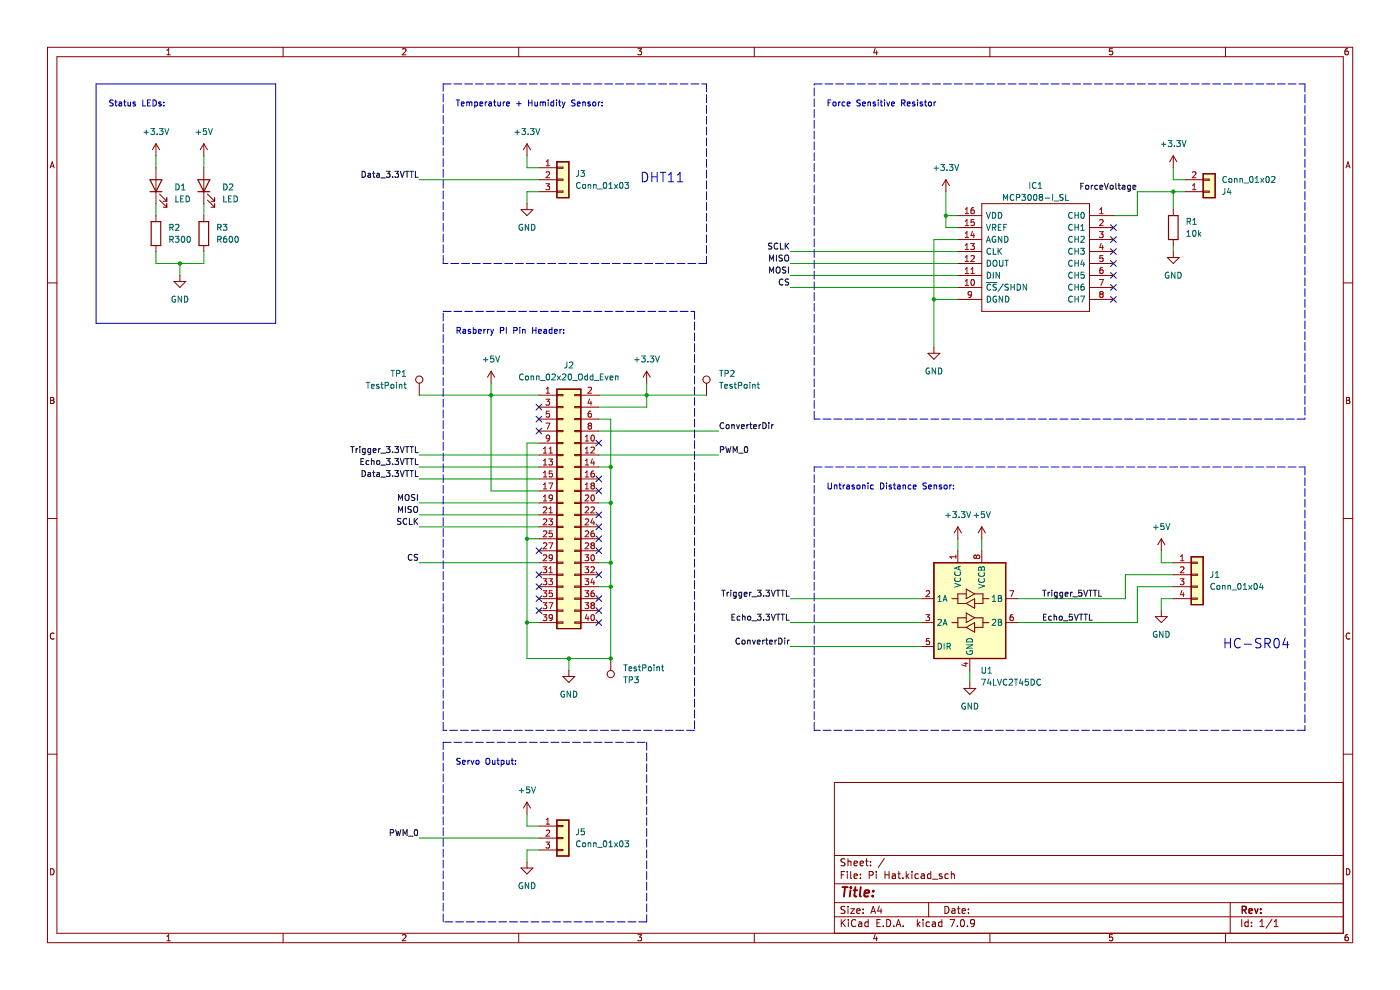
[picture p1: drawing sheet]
<svg xmlns="http://www.w3.org/2000/svg" width="297mm" height="210mm" viewBox="0 0 297 210" stroke-linecap="round" stroke-linejoin="round" font-family="sans-serif">
<g fill="none" stroke="#840000" stroke-width=".21">
<path d="M10.1 10h276.8v189.9h-276.8zM12.1 12h272.8v185.9h-272.8zM35.4 11.6h.7M35.4 10.7l.4-.4v1.3M60 10v2M85.4 10.4l.5-.1 .2 .4-.8 .9h.8M110 10v2M135.3 10.3h.8l-.4 .5 .3 .1v.6l-.1 .1-.6-.1M160 10v2M185.6 10.3l-.3 .9h.8M186 10.8v.8M210 10v2"/>
<path d="M236 10.3h-.6l-.1 .6h.6l.1 .6-.2 .1-.5-.1M259.9 10v2M285.9 10.3l-.4 .1-.2 .2v.8l.2 .2 .5-.1-.1-.6-.4-.1-.2 .3M10.6 35.6l.5-1.3 .4 1.3M10.8 35.2h.6M285.5 35.6l.4-1.3 .5 1.3M285.6 35.2h.6M10.1 60h2M284.9 60h2M10.7 84.3h.5l.2 .2-.2 .4 .2 .1 .1 .3-.3 .3h-.5zM10.7 84.9h.5M285.6 84.3h.4l.3 .2-.3 .4 .3 .1v.3l-.2 .3h-.5z"/>
<path d="M285.6 84.9h.4M10.1 110h2M284.9 110h2M11.5 134.4a.58 .58 0 0 0-.8 .5 .58 .58 0 0 0 .8 .5M286.3 134.4a.58 .58 0 0 0-.8 .5 .58 .58 0 0 0 .8 .5M10.1 160h2M284.9 160h2M284.9 166h-107.9v31.9M10.7 184.2a.66 .66 0 0 1 .8 .7 .66 .66 0 0 1-.8 .6zM35.4 198.6l.4-.4v1.3M35.4 199.5h.7M60 197.9v2"/>
<path d="M85.4 198.4l.5-.2 .2 .4-.8 .9h.8M110 197.9v2M135.3 198.2h.8l-.4 .5 .3 .2v.5l-.1 .1-.6-.1M160 197.9v2M177 194.4h107.9M177 191.4h107.9M177 187.4h107.9M177 181.5h107.9M178.4 185.6h.5M178.4 195v1.5M178.7 195.7l.6 .8M179.2 184.8h-.8v1.5"/>
<path d="M179.2 192.3l-.5-.1-.3 .2v.4l.7 .3 .1 .3-.3 .3h-.5M179.2 182.2l-.5-.1-.3 .2v.4l.7 .3 .1 .4-.3 .2h-.5M179.3 195l-.9 .9M179.7 184.8v.2M179.7 185.3v1M179.9 182.1v1.5M179.9 192.2v.2M179.9 192.7v1M179.9 182.8l.2-.2 .3 .1 .1 .9M179.9 195v.2M179.9 195.5v1M180.4 192.7h.8l-.8 1h.8"/>
<path d="M180.4 184.8v1.3l.3 .2M181.2 185.8l.7-.1-.1-.3-.4-.1-.2 .3v.7h.6M181.2 183.1l.7-.1-.1-.3-.4-.1-.2 .3v.7h.6M181.5 195.2a.71 .71 0 0 0-1 .5 .71 .71 0 0 0 .7 .8l.3-.1M181.7 193.2l.7-.1v-.3l-.5-.1-.2 .2 .1 .8h.6M182.2 195.6h.5l.1 .9M182.4 183.1l.8-.1-.1-.3-.4-.1-.3 .3 .1 .7h.6M182.5 186.2v.1M182.5 185.4v.2M182.8 195.9l-.5 .1-.2 .2 .2 .3h.5M183.1 193.6v.1M183.1 192.8v.1"/>
<path d="M183.6 182.6h.6M183.8 182.1v1.3l.4 .2M184.2 195.6l-.5-.1-.3 .3 .2 .7h.6M184.2 195v1.5M184.4 185.6h.7l.1-.3v-.3l-.8-.2v1.5M184.7 183.5v.1M184.7 182.7v.2M184.7 193.7l.5-1.5 .5 1.5M184.9 193.3h.7M185.6 198.2l-.3 .9h.8M185.9 184.8v.2M185.9 185.3v1"/>
<path d="M186 198.7v.8M186 195.7h.5M186.5 192.2l-.3 1h.9M186.7 195h-.7v1.5h.7M186.9 192.7v1M187.4 196.4v.1M187.6 182.1l-1.3 1.9M187.7 185.6h.9M187.7 184.8v1.5M188.1 195a.76 .76 0 0 1 .8 .8 .76 .76 0 0 1-.8 .7zM188.6 184.8v1.5M189.3 185.4h.6v.9"/>
<path d="M189.6 196.4v.1M189.9 185.7l-.5 .1-.2 .2 .2 .3h.5M190.1 196.5l.5-1.5 .5 1.5M190.2 196.1h.7M190.4 185.3h.6M190.7 184.8v1.3l.3 .2M191.5 186.2v.1M191.6 196.4v.1M192.2 184.8v1.5M192.4 185.8l.4 .5M192.8 185.3l-.6 .6M193.4 184.8v.2"/>
<path d="M193.4 185.3v1M194.6 195v1.5M194.7 196l.5 .5M194.8 185.4l-.4-.1-.3 .3 .1 .7h.6M195.2 195.5l-.6 .6M195.4 185.4h.6l.1 .9M195.8 195v.2M195.8 195.5v1M196.1 185.7l-.5 .1-.2 .2 .2 .3h.5M197 191.4v3M197.2 195.6l-.5-.1-.3 .3 .2 .7h.6M197.4 185.4l-.4-.1-.3 .3 .2 .7h.5"/>
<path d="M197.4 184.8v1.5M197.8 186.5h1.1M197.8 195.6h.6v.9M198.4 195.9l-.5 .1-.2 .2 .2 .3h.5M199.8 185.4l-.4-.1-.2 .3 .1 .2 .5 .1v.4h-.6M199.8 195.6l-.4-.1-.3 .3 .1 .7h.6M199.8 195v1.5M200.4 192.2a.76 .76 0 0 1 .9 .8 .76 .76 0 0 1-.9 .7zM201.2 185.4l-.5-.1-.3 .3 .2 .7h.6M201.5 195h1l-.6 1.5M201.8 185.5l.2-.2 .4 .1v.9M201.8 184.8v1.5"/>
<path d="M201.9 192.8h.6l.1 .9M202.6 193.1l-.5 .1-.2 .2 .2 .3h.5M203.1 192.7h.5M203.1 196.4v.1M203.3 192.2v1.3l.3 .2M203.9 195.2l.2-.2a.8 .8 0 0 1 .5 .8 .8 .8 0 0 1-.5 .7l-.4-.5zM204.1 193.2l.7-.1-.1-.3-.4-.1-.2 .2v.8h.6M205.2 196.4v.1M205.4 193.6v.1M205.4 192.8v.1M206.7 195.7l-.3 .3h-.3l-.2-.3v-.4l.2-.3 .5 .1 .1 .2a1 1 0 0 1-.4 1.2h-.3M210 197.9v2"/>
<path d="M236 198.2h-.6l-.1 .7 .6-.1 .1 .6-.2 .1-.5-.1M259.9 197.9v2M261 191.4v6.5M263.4 195v1.5M264.8 195.6l-.5-.1-.3 .3 .2 .7h.6M264.8 195v1.5M265.5 196.4v.1M265.5 195.6v.1M267.3 196.5h.8M267.3 195.5l.4-.5v1.5M269.8 195l-1.3 1.9M270.3 196.5h.8"/>
<path d="M270.3 195.5l.4-.5v1.5M285.6 184.2a.66 .66 0 0 1 .7 .7 .66 .66 0 0 1-.7 .6zM285.9 198.2l-.4 .1-.2 .2v.8l.2 .2 .5-.1-.1-.6-.4-.1-.2 .3"/>
</g>
<path d="M263.5 193l.7-.1 .2-.2-.1-.3-.8-.2v1.5M263.9 193l.5 .7M264.9 193.2l.7-.1v-.3l-.5-.1-.2 .2 .1 .8h.6M266.1 192.7l.4 1 .4-1M267.4 193.6v.1M267.4 192.8v.1" fill="none" stroke="#840000" stroke-width=".3"/>
<path d="M178.7 188.2h1.1M179.3 188.2l-.3 2M180.4 188.8l-.2 1.4M180.5 188.2v.1M181.1 188.8h.7M181.4 188.2l-.2 1.7 .1 .2 .4 .1M182.6 188.2l-.2 1.7 .2 .3M183.4 189.5l.9-.2v-.4h-.8l-.2 1 .3 .3 .6-.1M185.1 190v.2M185.3 188.9l-.1 .2" fill="none" stroke="#840000" stroke-width=".4"/>
<path d="M255.2 36.8h2.6v5.1h-2.6z" fill-rule="evenodd" fill="#ffffc2"/>
<path d="M255.2 36.8h2.6v5.1h-2.6z" fill="none" stroke="#840000" stroke-width=".25"/>
<path d="M118.1 173.9h2.6v7.7h-2.6z" fill-rule="evenodd" fill="#ffffc2"/>
<path d="M118.1 173.9h2.6v7.7h-2.6z" fill="none" stroke="#840000" stroke-width=".25"/>
<path d="M118.1 82.5h5.1v50.8h-5.1z" fill-rule="evenodd" fill="#ffffc2"/>
<path d="M118.1 82.5h5.1v50.8h-5.1z" fill="none" stroke="#840000" stroke-width=".25"/>
<path d="M198.1 119.4h15.2v20.3h-15.2z" fill-rule="evenodd" fill="#ffffc2"/>
<path d="M198.1 119.4h15.2v20.3h-15.2z" fill="none" stroke="#840000" stroke-width=".25"/>
<path d="M252.7 118.1h2.5v10.1h-2.5z" fill-rule="evenodd" fill="#ffffc2"/>
<path d="M252.7 118.1h2.5v10.1h-2.5z" fill="none" stroke="#840000" stroke-width=".25"/>
<path d="M118.1 34.3h2.6v7.6h-2.6z" fill-rule="evenodd" fill="#ffffc2"/>
<g fill="none" stroke="#840000" stroke-width=".25">
<path d="M31.8 38.1h2.6l-1.3 2.6zM42 38.1h2.5l-1.3 2.6zM118.1 34.3h2.6v7.6h-2.6zM255.2 36.8h2.6v5.1h-2.6zM31.8 40.7h2.6M32.1 47h2v5.1h-2zM42 40.7h2.5M42.2 47h2.1v5.1h-2.1zM247.9 45.7h2v5.1h-2zM118.1 82.5h5.1v50.8h-5.1zM198.1 119.4h15.2v20.3h-15.2zM252.7 118.1h2.5v10.1h-2.5z"/>
<path d="M118.1 173.9h2.6v7.7h-2.6z"/>
</g>
<g fill="none" stroke="#000084" stroke-width=".21">
<path d="M235.6 55.3l1.2 1.2M235.6 50.2l1.2 1.2M235.6 47.7l1.2 1.2M235.6 52.7l1.2 1.3M235.6 57.8l1.2 1.2M236.8 55.3l-1.2 1.2M236.8 50.2l-1.2 1.2M236.8 47.7l-1.2 1.2M236.8 52.7l-1.2 1.3M236.8 57.8l-1.2 1.2M235.6 62.9l1.2 1.2M235.6 60.4l1.2 1.2"/>
<path d="M236.8 62.9l-1.2 1.2M236.8 60.4l-1.2 1.2M113.7 88.3l1.2 1.2M113.7 85.7l1.2 1.3M113.7 90.8l1.2 1.2M114.9 88.3l-1.2 1.2M114.9 85.7l-1.2 1.3M114.9 90.8l-1.2 1.2M126.4 93.4l1.2 1.2M127.6 93.4l-1.2 1.2M113.7 116.2l1.2 1.2M114.9 116.2l-1.2 1.2"/>
<path d="M126.4 101l1.2 1.2M126.4 116.2l1.2 1.2M126.4 103.5l1.2 1.2M126.4 108.6l1.2 1.2M126.4 111.1l1.2 1.2M126.4 113.7l1.2 1.2M127.6 103.5l-1.2 1.2M127.6 108.6l-1.2 1.2M127.6 113.7l-1.2 1.2M127.6 111.1l-1.2 1.2M127.6 116.2l-1.2 1.2M127.6 101l-1.2 1.2"/>
<path d="M113.7 121.3l1.2 1.2M113.7 126.4l1.2 1.2M113.7 123.8l1.2 1.2M113.7 128.9l1.2 1.2M114.9 121.3l-1.2 1.2M114.9 126.4l-1.2 1.2M114.9 123.8l-1.2 1.2M114.9 128.9l-1.2 1.2M126.4 126.4l1.2 1.2M126.4 128.9l1.2 1.2M126.4 121.3l1.2 1.2M126.4 131.4l1.2 1.3"/>
<path d="M127.6 126.4l-1.2 1.2M127.6 121.3l-1.2 1.2M127.6 128.9l-1.2 1.2M127.6 131.4l-1.2 1.3"/>
</g>
<g fill="none" stroke="#0000c2" stroke-width=".21">
<path d="M20.4 17.8h38.1v50.8h-38.1zM94 19.9v1.7M95.7 17.8h-1.7v1.5M96.3 17.8h1.7M98.6 17.8h1.7M100.9 17.8h1.6M103.2 17.8h1.6M105.4 17.8h1.7M107.7 17.8h1.7M110 17.8h1.7M112.3 17.8h1.7M114.6 17.8h1.7"/>
<path d="M116.9 17.8h1.6M119.1 17.8h1.7M121.4 17.8h1.7M123.7 17.8h1.7M126 17.8h1.7M128.3 17.8h1.7M130.6 17.8h1.6M132.9 17.8h1.6M135.1 17.8h1.7M137.4 17.8h1.7M139.7 17.8h1.7M142 17.8h1.7"/>
<path d="M144.3 17.8h1.7M146.6 17.8h1.6M148.8 17.8h1.1v1.7M172.7 18.7v1.6M174.4 17.8h-1.7v.3M175 17.8h1.7M177.3 17.8h1.7M179.6 17.8h1.6M181.9 17.8h1.6M184.1 17.8h1.7M186.4 17.8h1.7M188.7 17.8h1.7"/>
<path d="M191 17.8h1.7M193.3 17.8h1.7M195.6 17.8h1.6M197.8 17.8h1.7M200.1 17.8h1.7M202.4 17.8h1.7M204.7 17.8h1.7M207 17.8h1.7M209.3 17.8h1.6M211.6 17.8h1.6M213.8 17.8h1.7M216.1 17.8h1.7"/>
<path d="M218.4 17.8h1.7M220.7 17.8h1.7M223 17.8h1.7M225.3 17.8h1.6M227.5 17.8h1.7M229.8 17.8h1.7M232.1 17.8h1.7M234.4 17.8h1.7M236.7 17.8h1.7M239 17.8h1.6M241.3 17.8h1.6M243.5 17.8h1.7"/>
<path d="M245.8 17.8h1.7M248.1 17.8h1.7M250.4 17.8h1.7M252.7 17.8h1.7M255 17.8h1.6M257.3 17.8h1.6M259.5 17.8h1.7M261.8 17.8h1.7M264.1 17.8h1.7M266.4 17.8h1.7M268.7 17.8h1.7M271 17.8h1.6"/>
<path d="M273.2 17.8h1.7M275.5 17.8h1.3v1.7M24 21.3h-.7v.4l.6 .2 .1 .3-.2 .3-.5-.1M24.4 21.6h.4M24.5 21.2v1.1l.3 .2M25.3 21.7h.4l.1 .8M25.8 21.9l-.6 .3 .2 .3 .4-.1M26.2 21.6h.5M26.4 21.2v1.1l.3 .2M27.1 21.6l.1 .8 .5-.1M27.7 21.6v.9M28.7 21.7l-.3-.1-.2 .2 .1 .2 .4 .1v.3h-.5"/>
<path d="M30.3 21.2v1.3h.6M31.3 21.8h.4M31.9 21.2h-.6v1.3h.6M32.5 21.2a.64 .64 0 0 1 .7 .6 .64 .64 0 0 1-.7 .7zM34.1 21.7l-.3-.1-.1 .2v.2l.4 .1v.3h-.4M34.8 22.3v.2M34.8 21.7v.1M94 22.2v1.7M94 24.5v1.7M94 26.8v1.7M94 29.1v1.7M94 31.4v1.6"/>
<path d="M94 33.6v1.7M94 35.9v1.7M94 38.2v1.7M96.8 21.2h.7M97.1 21.2v1.3M97.9 22l.6-.1-.1-.2-.4-.1-.1 .2v.6h.5M99 21.7l.4-.1 .2 .2M99 21.6v.9M99.6 21.8l.1-.2 .3 .1 .1 .8M99.6 21.8v.7M100.7 21.7l.4-.1 .2 .3-.1 .5h-.5M100.7 21.6v1.3"/>
<path d="M101.8 22l.6-.1-.1-.2-.3-.1-.2 .2v.6h.5M102.9 21.6v.9M103.3 21.6l-.4 .3M103.7 21.7h.5l.1 .8M104.3 21.9l-.6 .3 .1 .3 .5-.1M104.7 21.6h.5M104.9 21.2v1.1l.3 .2M105.6 21.6l.1 .8 .4-.1M106.1 21.6v.9M106.7 21.6v.9M107.1 21.6l-.4 .3M107.5 22l.6-.1-.1-.2-.3-.1-.2 .2v.6h.5"/>
<path d="M109.6 22h1M110.1 21.5v1M112.1 21.8h.7M112.1 21.2v1.3M112.8 21.2v1.3M113.5 21.6v.8l.5-.1M114 21.6v.9M114.6 21.7l.4-.1 .1 .2M114.6 21.6v.9M115.1 21.8l.2-.2 .3 .1 .1 .8M115.1 21.8v.7M116.3 21.2v.1"/>
<path d="M116.3 21.6v.9M117.4 21.7l-.3-.1-.3 .3 .2 .5h.4M117.4 21.2v1.3M118 21.2v.1M118 21.6v.9M118.5 21.6h.5M118.7 21.2v1.1l.3 .2M119.3 21.6l.3 .9M119.6 22.5l-.3 .4M119.9 21.6l-.3 .9M122 21.3h-.7v.4l.6 .2 .1 .3-.3 .3-.4-.1M122.5 22l.6-.1-.1-.2-.4-.1-.1 .2v.6h.5"/>
<path d="M123.6 21.7h.5l.1 .8M123.6 21.6v.9M125.2 21.7l-.3-.1-.2 .2 .1 .2 .4 .1v.3h-.5M125.8 21.7l.2-.1 .3 .1v.7l-.5-.1zM126.9 21.6v.9M127.3 21.6l-.4 .3M127.7 22.3v.2M127.7 21.7v.1M136.3 36.6a1.01 1.01 0 0 1 1.1 1 1.01 1.01 0 0 1-1.1 1zM138.3 36.6v2M138.3 37.5h1.1M139.4 36.6v2"/>
<path d="M140.1 36.6h1.1M140.6 36.6v2M141.8 38.6h1.1M141.8 37.1l.6-.5v2M143.7 38.6h1.1M143.7 37.1l.6-.5v2M149.9 20.1v1.7M149.9 22.4v1.7M149.9 24.7v1.6M149.9 26.9v1.7M149.9 29.2v1.7M149.9 31.5v1.7"/>
<path d="M149.9 33.8v1.7M149.9 36.1v1.7M149.9 38.4v1.6M172.7 21v1.6M172.7 23.2v1.7M172.7 25.5v1.7M172.7 27.8v1.7M172.7 30.1v1.7M172.7 32.4v1.7M172.7 34.7v1.6M172.7 36.9v1.7M172.7 39.2v1.7"/>
<path d="M175.7 21.8h.4M176.3 21.2h-.6v1.3M176.7 21.7l.2-.1 .4 .1-.1 .7-.5-.1zM177.9 21.6v.9M178.3 21.6l-.4 .3M179.2 21.7l-.3-.1-.3 .3 .1 .5h.5M179.7 22l.6-.1-.1-.2-.3-.1-.2 .2 .1 .6h.4M182.5 21.3h-.7v.4l.6 .2 .1 .3-.3 .3-.4-.1M183 22l.6-.1-.1-.2-.4-.1-.1 .2v.6h.5M184.1 21.7h.5l.1 .8M184.1 21.6v.9M185.7 21.7l-.3-.1-.2 .2 .1 .2 .4 .1v.3h-.5"/>
<path d="M186.3 21.2v.1M186.3 21.6v.9M186.7 21.6h.5M186.9 21.2v1.1l.3 .2M187.6 21.2v.1M187.6 21.6v.9M188.1 21.6l.3 .9 .3-.9M189.1 22l.6-.1v-.2l-.4-.1-.2 .2 .1 .6h.5M191.2 21.9l.7-.1v-.5l-.7-.1v1.3M191.6 21.9l.4 .6M192.5 22l.6-.1-.1-.2-.4-.1-.1 .2v.6h.5M194 21.7l-.3-.1-.2 .2 .1 .2 .4 .1v.3h-.5"/>
<path d="M194.6 21.2v.1M194.6 21.6v.9M195.7 21.7l-.3-.1-.2 .2v.2l.5 .1v.3h-.5M196.1 21.6h.5M196.3 21.2v1.1l.3 .2M197 21.7l.2-.1 .3 .1v.7l-.5-.1zM198.1 21.6v.9M198.5 21.6l-.4 .3M276.8 20.1v1.7M276.8 22.4v1.7M276.8 24.7v1.6M276.8 26.9v1.7"/>
<path d="M276.8 29.2v1.7M276.8 31.5v1.7M276.8 33.8v1.7M276.8 36.1v1.7M276.8 38.4v1.6M94 40.5v1.7M94 42.8v1.7M94 45.1v1.6M94 47.4v1.6M94 49.6v1.7M94 51.9v1.7M94 54.2v1.7h1"/>
<path d="M95.6 55.9h1.7M97.9 55.9h1.7M100.2 55.9h1.7M102.5 55.9h1.7M104.8 55.9h1.7M107.1 55.9h1.6M109.3 55.9h1.7M111.6 55.9h1.7M113.9 55.9h1.7M116.2 55.9h1.7M118.5 55.9h1.7M120.8 55.9h1.6"/>
<path d="M123.1 55.9h1.6M125.3 55.9h1.7M127.6 55.9h1.7M129.9 55.9h1.7M132.2 55.9h1.7M134.5 55.9h1.7M136.8 55.9h1.6M139 55.9h1.7M141.3 55.9h1.7M143.6 55.9h1.7M145.9 55.9h1.7M149.9 40.7v1.6"/>
<path d="M149.9 42.9v1.7M149.9 45.2v1.7M149.9 47.5v1.7M149.9 49.8v1.7M149.9 52.1v1.7M149.9 54.4v1.5h-1.7M172.7 41.5v1.7M172.7 43.8v1.7M172.7 46.1v1.7M172.7 48.4v1.6M172.7 50.7v1.6M172.7 52.9v1.7"/>
<path d="M172.7 55.2v1.7M172.7 57.5v1.7M172.7 59.8v1.7M276.8 40.7v1.6M276.8 42.9v1.7M276.8 45.2v1.7M276.8 47.5v1.7M276.8 49.8v1.7M276.8 52.1v1.7M276.8 54.4v1.6M276.8 56.6v1.7M276.8 58.9v1.7"/>
<path d="M94 66.4v1.7M94 68.7v1.7M94 71v1.6M94 73.3v1.6M94 75.5v1.7M94 77.8v1.7M94 66h1.7M96.3 66h1.7M97 70.1l.6-.1v-.4l-.6-.2v1.3M97.3 70.1l.4 .6M98.2 69.9h.5l.1 .8M98.6 66h1.7"/>
<path d="M98.8 70.2l-.6 .2 .1 .3 .5-.1M99.8 69.9h-.3l-.2 .1 .1 .2 .4 .1v.3h-.5M100.4 69.9h.4l.2 .2-.1 .5h-.5M100.4 69.4v1.3M100.9 66h1.6M101.5 70.3l.6-.1-.1-.3h-.3l-.2 .1v.6h.5M102.6 69.9v.8M103 69.9l-.4 .2M103.2 66h1.6M103.4 69.9v.8M103.8 69.9l-.4 .2M104.1 69.9l.3 .8"/>
<path d="M104.4 70.7l-.3 .4M104.7 69.9l-.3 .8M105.4 66h1.7M106.1 70.1l.6-.1 .1-.4-.7-.2v1.3M107.4 69.4v1.3M107.7 66h1.7M109 70.1l.6-.1v-.4l-.6-.2v1.3M110 66h1.7M110.3 69.4v.2M110.3 69.9v.8M110.9 70l.4-.1 .1 .8M110.9 69.9v.8"/>
<path d="M112.3 66h1.7M113 69.4v1.3M113 70h.7M113.7 69.4v1.3M114.2 70.3l.6-.1v-.3h-.4l-.2 .1 .1 .6h.5M114.6 66h1.7M115.4 69.9h.5v.8M115.9 70.2l-.6 .2 .2 .3 .4-.1M116.9 66h1.6M117.1 69.9h-.4l-.2 .2 .1 .5h.5M117.1 69.4v1.3M117.6 70.3l.6-.1v-.3h-.4l-.2 .1 .1 .6h.5"/>
<path d="M118.8 69.9v.8M119.1 69.9l-.3 .2M119.1 66h1.7M119.6 70.6v.1M119.6 69.9v.1M121.4 66h1.7M123.7 66h1.7M126 66h1.7M128.3 66h1.7M130.6 66h1.6M132.9 66h1.6M135.1 66h1.7"/>
<path d="M137.4 66h1.7M139.7 66h1.7M142 66h1.7M144.3 66h1.7M146.6 66h.7v1.7M147.3 68.3v1.7M147.3 70.6v1.7M147.3 72.9v1.7M147.3 75.2v1.7M147.3 77.5v1.6M147.3 79.8v1.6M172.7 62.1v1.7"/>
<path d="M172.7 64.4v1.6M172.7 66.7v1.6M172.7 68.9v1.7M172.7 71.2v1.7M172.7 73.5v1.7M172.7 75.8v1.7M172.7 78.1v1.7M276.8 61.2v1.7M276.8 63.5v1.7M276.8 65.8v1.7M276.8 68.1v1.6M276.8 70.4v1.6"/>
<path d="M276.8 72.6v1.7M276.8 74.9v1.7M276.8 77.2v1.7M276.8 79.5v1.7M94 80.1v1.7M94 82.4v1.7M94 84.7v1.7M94 87v1.6M94 89.2v1.7M94 91.5v1.7M94 93.8v1.7M94 96.1v1.7"/>
<path d="M94 98.4v1.7M147.3 82v1.7M147.3 84.3v1.7M147.3 86.6v1.7M147.3 88.9v1.7M147.3 91.2v1.7M147.3 93.5v1.6M147.3 95.7v1.7M147.3 98v1.7M172.7 87.2v1.7h1.3M172.7 80.4v1.6M172.7 82.6v1.7"/>
<path d="M172.7 84.9v1.7M174.4 99h-1.7v1.1M174.6 88.9h1.7M175 99h1.7M176.9 88.9h1.7M177.3 99h1.7M179.2 88.9h1.6M179.6 99h1.6M181.4 88.9h1.7M181.9 99h1.6M183.7 88.9h1.7M184.1 99h1.7"/>
<path d="M186 88.9h1.7M186.4 99h1.7M188.3 88.9h1.7M188.7 99h1.7M190.6 88.9h1.7M191 99h1.7M192.9 88.9h1.6M193.3 99h1.7M195.2 88.9h1.6M195.6 99h1.6M197.4 88.9h1.7M197.8 99h1.7"/>
<path d="M199.7 88.9h1.7M200.1 99h1.7M202 88.9h1.7M202.4 99h1.7M204.3 88.9h1.7M204.7 99h1.7M206.6 88.9h1.7M207 99h1.7M208.9 88.9h1.6M209.3 99h1.6M211.1 88.9h1.7M211.6 99h1.6"/>
<path d="M213.4 88.9h1.7M213.8 99h1.7M215.7 88.9h1.7M216.1 99h1.7M218 88.9h1.7M218.4 99h1.7M220.3 88.9h1.7M220.7 99h1.7M222.6 88.9h1.6M223 99h1.7M224.9 88.9h1.6M225.3 99h1.6"/>
<path d="M227.1 88.9h1.7M227.5 99h1.7M229.4 88.9h1.7M229.8 99h1.7M231.7 88.9h1.7M232.1 99h1.7M234 88.9h1.7M234.4 99h1.7M236.3 88.9h1.7M236.7 99h1.7M238.6 88.9h1.6M239 99h1.6"/>
<path d="M240.9 88.9h1.6M241.3 99h1.6M243.1 88.9h1.7M243.5 99h1.7M245.4 88.9h1.7M245.8 99h1.7M247.7 88.9h1.7M248.1 99h1.7M250 88.9h1.7M250.4 99h1.7M252.3 88.9h1.7M252.7 99h1.7"/>
<path d="M254.6 88.9h1.6M255 99h1.6M256.8 88.9h1.7M257.3 99h1.6M259.1 88.9h1.7M259.5 99h1.7M261.4 88.9h1.7M261.8 99h1.7M263.7 88.9h1.7M264.1 99h1.7M266 88.9h1.7M266.4 99h1.7"/>
<path d="M268.3 88.9h1.6M268.7 99h1.7M270.6 88.9h1.6M271 99h1.6M272.8 88.9h1.7M273.2 99h1.7M275.5 99h1.3v1.7M276.8 81.8v1.7M276.8 84.1v1.6M276.8 86.4v1.6M276.8 88.6v.3h-1.7M94 100.7v1.6"/>
<path d="M94 103v1.6M94 105.2v1.7M94 107.5v1.7M94 109.8v1.7M94 112.1v1.7M94 114.4v1.7M94 116.7v1.6M94 118.9v1.7M147.3 100.3v1.7M147.3 102.6v1.7M147.3 104.9v1.7M147.3 107.2v1.6"/>
<path d="M147.3 109.5v1.6M147.3 111.7v1.7M147.3 114v1.7M147.3 116.3v1.7M147.3 118.6v1.7M172.7 100.7v1.6M172.7 103v1.6M172.7 105.2v1.7M172.7 107.5v1.7M172.7 109.8v1.7M172.7 112.1v1.7M172.7 114.4v1.7"/>
<path d="M172.7 116.7v1.6M172.7 118.9v1.7M175.7 102.4v1.1l.2 .2 .4-.1 .1-.1v-1.1M177 102.9v.8M177 103l.5-.1v.8M178 102.9h.4M178.1 102.4v1.1l.3 .2M178.9 102.9v.8M179.2 102.9l-.3 .2M179.6 102.9h.5l.1 .8M180.2 103.2l-.6 .2 .2 .3 .4-.1M181.2 102.9h-.3l-.2 .1 .1 .2 .4 .1v.3h-.5"/>
<path d="M181.8 103l.2-.1 .4 .1-.1 .6h-.5zM183 102.9v.8M183 103l.5-.1v.8M184.1 102.4v.2M184.1 102.9v.8M185.3 102.9h-.4l-.2 .2 .1 .5h.5M186.8 102.4a.64 .64 0 0 1 .7 .7 .64 .64 0 0 1-.7 .6zM188 102.4v.2M188 102.9v.8M189.1 102.9h-.3l-.2 .1v.2l.5 .1v.3h-.5M189.5 102.9h.5M189.7 102.4v1.1l.3 .2"/>
<path d="M190.4 102.9h.5v.8M190.9 103.2l-.6 .2 .2 .3 .4-.1M191.6 103l.4-.1 .1 .8M191.6 102.9v.8M193.2 102.9h-.3l-.3 .2 .2 .5h.4M193.7 103.3l.6-.1v-.3h-.4l-.2 .1 .1 .6h.5M196.5 102.5l-.7 .1v.3l.6 .3 .1 .3-.2 .2-.5-.1M197 103.3l.6-.1-.1-.3h-.3l-.2 .1 .1 .6h.4M198.1 102.9v.8M198.1 103l.5-.1 .1 .8M199.7 102.9h-.3l-.2 .1 .1 .2 .4 .1v.3h-.5M200.3 103l.2-.1 .4 .1-.1 .6h-.5z"/>
<path d="M201.5 102.9v.8M201.8 102.9l-.3 .2M202.2 103.6v.1M202.2 102.9v.1M276.8 101.3v1.7M276.8 103.6v1.7M276.8 105.9v1.7M276.8 108.2v1.7M276.8 110.5v1.6M276.8 112.8v1.6M276.8 115v1.7M276.8 117.3v1.7"/>
<path d="M276.8 119.6v1.7M94 121.2v1.7M94 123.5v1.7M94 125.8v1.7M94 128.1v1.7M94 130.4v1.6M94 132.7v1.6M94 134.9v1.7M94 137.2v1.7M94 139.5v1.7M147.3 120.9v1.7M147.3 123.2v1.6"/>
<path d="M147.3 125.4v1.7M147.3 127.7v1.7M147.3 130v1.7M147.3 132.3v1.7M147.3 134.6v1.7M147.3 136.9v1.6M147.3 139.2v1.6M172.7 121.2v1.7M172.7 123.5v1.7M172.7 125.8v1.7M172.7 128.1v1.7M172.7 130.4v1.6"/>
<path d="M172.7 132.7v1.6M172.7 134.9v1.7M172.7 137.2v1.7M172.7 139.5v1.7M259.8 135.4v2M259.8 136.4h1.2M261 135.4v2M263.1 135.6a.8 .8 0 0 0-1 0 .8 .8 0 0 0-.3 .9 .75 .75 0 0 0 .4 .8 .75 .75 0 0 0 .9-.1M263.9 136.6h1.6M267.5 135.5l-.8-.1-.3 .2v.6l.9 .3 .2 .5-.4 .4-.8-.1M268.3 136.5l1-.1 .2-.3-.1-.5-.3-.2h-.8v2M268.8 136.5l.7 .9"/>
<path d="M270.5 135.5l.4-.1a1.25 1.25 0 0 1 0 2h-.2a1.33 1.33 0 0 1-.2-1.9zM272.6 135.3l-.5 1.4h1.3M273.1 136.1v1.3M276.8 121.9v1.7M276.8 124.2v1.7M276.8 126.5v1.6M276.8 128.7v1.7M276.8 131v1.7M276.8 133.3v1.7M276.8 135.6v1.7M276.8 137.9v1.7M94 141.8v1.7"/>
<path d="M94 144.1v1.7M94 146.4v1.6M94 148.7v1.6M94 150.9v1.7M94 153.2v1.7h.8M94 159.6v1.6M95.4 154.9h1.7M95.7 157.4h-1.7v1.6M96.3 157.4h1.7M97.7 154.9h1.6M98.6 157.4h1.7M100 154.9h1.6"/>
<path d="M100.9 157.4h1.6M102.2 154.9h1.7M103.2 157.4h1.6M104.5 154.9h1.7M105.4 157.4h1.7M106.8 154.9h1.7M107.7 157.4h1.7M109.1 154.9h1.7M110 157.4h1.7M111.4 154.9h1.7M112.3 157.4h1.7M113.7 154.9h1.6"/>
<path d="M114.6 157.4h1.7M115.9 154.9h1.7M116.9 157.4h1.6M118.2 154.9h1.7M119.1 157.4h1.7M120.5 154.9h1.7M121.4 157.4h1.7M122.8 154.9h1.7M123.7 157.4h1.7M125.1 154.9h1.7M126 157.4h1.7M127.4 154.9h1.6"/>
<path d="M128.3 157.4h1.7M129.7 154.9h1.6M130.6 157.4h1.6M131.9 154.9h1.7M132.9 157.4h1.6M134.2 154.9h1.7M135.1 157.4h1.7M136.5 154.9h1.7M137.2 157.4v1.7M137.2 159.7v1.7M138.8 154.9h1.7M141.1 154.9h1.7"/>
<path d="M143.4 154.9h1.6M145.6 154.9h1.7M147.3 141.4v1.7M147.3 143.7v1.7M147.3 146v1.7M147.3 148.3v1.7M147.3 150.6v1.7M147.3 152.9v1.6M172.7 141.8v1.7M172.7 144.1v1.7M172.7 146.4v1.6M172.7 148.7v1.6"/>
<path d="M172.7 150.9v1.7M172.7 153.2v1.7h1.3M174.6 154.9h1.7M176.9 154.9h1.7M179.2 154.9h1.6M181.4 154.9h1.7M183.7 154.9h1.7M186 154.9h1.7M188.3 154.9h1.7M190.6 154.9h1.7M192.9 154.9h1.6M195.2 154.9h1.6"/>
<path d="M197.4 154.9h1.7M199.7 154.9h1.7M202 154.9h1.7M204.3 154.9h1.7M206.6 154.9h1.7M208.9 154.9h1.6M211.1 154.9h1.7M213.4 154.9h1.7M215.7 154.9h1.7M218 154.9h1.7M220.3 154.9h1.7M222.6 154.9h1.6"/>
<path d="M224.9 154.9h1.6M227.1 154.9h1.7M229.4 154.9h1.7M231.7 154.9h1.7M234 154.9h1.7M236.3 154.9h1.7M238.6 154.9h1.6M240.9 154.9h1.6M243.1 154.9h1.7M245.4 154.9h1.7M247.7 154.9h1.7M250 154.9h1.7"/>
<path d="M252.3 154.9h1.7M254.6 154.9h1.6M256.8 154.9h1.7M259.1 154.9h1.7M261.4 154.9h1.7M263.7 154.9h1.7M266 154.9h1.7M268.3 154.9h1.6M270.6 154.9h1.6M272.8 154.9h1.7M276.8 140.2v1.6M276.8 142.5v1.6"/>
<path d="M276.8 144.7v1.7M276.8 147v1.7M276.8 149.3v1.7M276.8 151.6v1.7M276.8 153.9v1h-1.7M94 161.9v1.6M94 164.1v1.7M94 166.4v1.7M94 168.7v1.7M94 171v1.7M94 173.3v1.7M94 175.6v1.6"/>
<path d="M94 177.8v1.7M97.6 160.9l-.6 .1v.3l.5 .3 .1 .3-.2 .2-.5-.1M98.1 161.7l.6-.1-.1-.3h-.3l-.2 .1 .1 .6h.4M99.2 161.3v.8M99.6 161.3l-.4 .2M99.9 161.3l.3 .8 .3-.8M101 161.4l.2-.1 .3 .1v.6h-.5zM103.2 160.9l.2-.1a.43 .43 0 0 1 .5 .5v.4a.42 .42 0 0 1-.4 .4 .42 .42 0 0 1-.4-.4zM104.4 161.3l.1 .7h.5M105 161.3v.8M105.4 161.3h.5M105.6 160.8v1.1l.3 .2"/>
<path d="M106.3 161.3h.4l.2 .2-.1 .5h-.5M106.3 161.3v1.2M107.5 161.3v.7h.5M108 161.3v.8M108.4 161.3h.5M108.6 160.8v1.1l.3 .2M109.3 162v.1M109.3 161.3v.1M137.2 162v1.7M137.2 164.3v1.7M137.2 166.6v1.7M137.2 168.9v1.6"/>
<path d="M137.2 171.1v1.7M137.2 173.4v1.7M137.2 175.7v1.7M137.2 178v1.7M94 180.1v1.7M94 182.4v1.7M94 184.7v1.7M94 187v1.7M94 189.3v1.6M94 191.6v1.6M94 193.8v1.7M94.4 195.5h1.6"/>
<path d="M96.7 195.5h1.6M98.9 195.5h1.7M101.2 195.5h1.7M103.5 195.5h1.7M105.8 195.5h1.7M108.1 195.5h1.7M110.4 195.5h1.6M112.6 195.5h1.7M114.9 195.5h1.7M117.2 195.5h1.7M119.5 195.5h1.7M121.8 195.5h1.7"/>
<path d="M124.1 195.5h1.6M126.4 195.5h1.6M128.6 195.5h1.7M130.9 195.5h1.7M133.2 195.5h1.7M137.2 180.3v1.7M137.2 182.6v1.6M137.2 184.9v1.6M137.2 187.1v1.7M137.2 189.4v1.7M137.2 191.7v1.7M137.2 194v1.5h-1.7"/>
</g>
<g fill="none" stroke="#009600" stroke-width=".21">
<path d="M33.1 33v2.6M43.2 33v2.6M88.9 38.1h25.4M111.8 33v2.6h2.5M248.9 35.6v2.5h2.5M33.1 53.3v2.6h10.1v-2.6M33.1 43.2v2.5M38.2 55.9v2.5M43.2 43.2v2.5M114.3 40.7h-2.5v2.5M167.6 55.9h35.6M167.6 53.3h35.6"/>
<path d="M167.6 58.4h35.6M200.6 45.7h2.6M200.6 40.7v7.6h2.6M203.2 50.8h-5.1v22.9M248.9 40.7v3.8M248.9 52.1v1.2M251.4 40.7h-10.1v5h-5.1M167.6 61h35.6M198.1 63.5h5.1M88.9 96.5h25.4M88.9 99h25.4M88.9 83.8h25.4"/>
<path d="M104.2 81.3v22.8h10.1M127 96.5h25.4M127 88.9h2.6v50.8h-17.8v-45.7h2.5M127 99h2.6M127 83.8h22.9M127 91.4h25.4M137.2 81.3v5.1h-10.2M88.9 101.6h25.4M88.9 106.7h25.4M88.9 111.7h25.4M88.9 109.2h25.4M88.9 119.4h25.4"/>
<path d="M111.8 114.3h2.5M127 106.7h2.6M127 119.4h2.6M203.2 114.3v2.5M208.3 114.3v2.5M246.3 116.8v2.6h2.6M111.8 132h2.5M120.7 139.7v2.5M127 124.4h2.6M167.6 132h28M167.6 137.1h28M167.6 127h28"/>
<path d="M248.9 124.4h-7.6v7.6h-25.4M248.9 121.9h-10.2v5.1h-22.8M248.9 127h-2.6v2.5M205.7 142.2v2.5M88.9 177.7h25.4M111.8 172.7v2.5h2.5M114.3 180.3h-2.5v2.5"/>
</g>
<g fill="none" stroke="#0f0f0f" stroke-width=".21">
<path d="M76.8 36.3a.64 .64 0 0 1 .7 .7 .64 .64 0 0 1-.7 .6zM78.1 36.8h.5v.8M78.6 37.1l-.6 .2 .2 .3 .4-.1M79 36.8h.5M79.2 36.3v1.1l.3 .2M79.9 36.8h.5l.1 .8M80.5 37.1l-.6 .2 .2 .3 .4-.1M80.8 37.7h1M81.9 36.3h.8l-.4 .5 .4 .1v.6l-.2 .1-.6-.1M83.3 37.5v.1M83.8 36.3h.7l-.4 .5 .4 .1v.6l-.2 .1-.5-.1M84.9 36.3l.4 1.3 .5-1.3"/>
<path d="M86 36.3h.7M86.4 36.3v1.3M87 36.3h.7M87.3 36.3v1.3M88.1 36.3v1.3h.6M229.3 39.5h.4M229.9 38.9h-.6v1.2M230.3 39.4l.2-.1 .4 .1-.1 .7-.5-.1zM231.5 39.3v.8M231.8 39.3l-.3 .2M232.8 39.4l-.3-.1-.3 .2 .1 .6h.5M233.3 39.7l.6-.1-.1-.2-.3-.1-.2 .2 .1 .6h.4"/>
<path d="M234.3 38.9l.4 1.2 .4-1.2M235.6 39.4l.3-.1 .2 .2v.4l-.2 .2-.4-.2zM236.7 38.9v1.1l.2 .1M237.2 39.3h.5M237.3 38.9v1.1l.4 .1M238.1 39.4h.5v.7M238.6 39.6l-.6 .2 .2 .3h.4M239.8 39.4l-.4-.1-.2 .2 .1 .6h.5M239.8 39.3v1l-.3 .3-.3-.1M240.3 39.7l.6-.1v-.2l-.4-.1-.2 .2 .1 .6h.5M163.2 55.4v-1.3l.5 .9 .4-.9v1.3M163.2 57.9v-1.3l.5 1 .4-1v1.3"/>
<path d="M163.7 51.6l-.6 .1v.4l.5 .2 .1 .3-.2 .2h-.5M164.7 56.8l.2-.2a.43 .43 0 0 1 .6 .5v.4a.42 .42 0 0 1-.4 .4 .42 .42 0 0 1-.5-.4zM164.7 54.1v1.3M165 51.7a.56 .56 0 0 0-.8 .5 .56 .56 0 0 0 .8 .5M165.5 51.6v1.2h.6M166 54.2h-.7v.4l.5 .2 .2 .3-.3 .3-.5-.1M166.1 59.3a.56 .56 0 0 0-.8 .5 .56 .56 0 0 0 .8 .5M166.6 51.6v1.2M166.6 54.2l.1-.1a.43 .43 0 0 1 .6 .4v.5a.42 .42 0 0 1-.4 .4 .42 .42 0 0 1-.5-.4zM166.7 56.7l-.7 .1v.3l.6 .3 .1 .3-.3 .2h-.4M166.7 52.1l.6 .7M167.2 56.6v1.3"/>
<path d="M167.3 51.6l-.7 .7M167.3 59.2l-.7 .1v.4l.6 .2 .1 .3-.2 .3-.5-.1M74.4 94.7h.7M74.7 94.7v1.3M75.5 95.1v.9M75.9 95.1l-.4 .3M76.3 94.7v.1M76.3 95.1v.9M76.6 97.9h.4M76.8 99.8a.64 .64 0 0 1 .7 .6 .64 .64 0 0 1-.7 .7zM77.2 97.3h-.6v1.2h.6M77.5 95.2l-.4-.1-.2 .3 .1 .5h.5"/>
<path d="M77.5 95.1v1.1l-.3 .2h-.3M78.3 97.7h-.4l-.2 .2 .1 .6h.5M78.6 95.2l-.3-.1-.3 .3 .1 .5h.5M78.6 95.1v1.1l-.2 .2h-.3M78.8 97.8l.5-.1v.8M78.8 97.3v1.2M79.2 95.6l.6-.1-.1-.3-.4-.1-.1 .2v.6h.5M79.2 99.8v1.1l.3 .2M80 97.7h.3l.3 .2v.4l-.3 .2-.4-.2zM80.3 95.1v.9M80.7 95.1l-.4 .3M80.8 96.1h1"/>
<path d="M80.8 98.7h1M81.9 99.8h.8l-.4 .5 .4 .1v.6l-.2 .1-.6-.1M81.9 94.7h.8l-.4 .5 .4 .1v.6l-.2 .1-.6-.1M81.9 97.3h.8l-.4 .4 .4 .2v.5l-.2 .1-.6-.1M83.3 95.9v.1M83.3 98.4v.1M83.8 94.7h.7l-.4 .5 .4 .1v.6l-.2 .1-.5-.1M83.8 97.3h.7l-.4 .4 .4 .2v.5l-.2 .1-.5-.1M83.8 99.8h.7l-.4 .5 .4 .1v.6l-.2 .1-.5-.1M84.9 94.7l.4 1.3 .5-1.3M84.9 99.8l.4 1.3 .5-1.3M84.9 97.3l.4 1.2 .5-1.2"/>
<path d="M86 94.7h.7M86 99.8h.7M86 97.3h.7M86.4 94.7v1.3M86.4 97.3v1.2M86.4 99.8v1.3M87 94.7h.7M87 99.8h.7M87 97.3h.7M87.3 94.7v1.3M87.3 97.3v1.2M87.3 99.8v1.3"/>
<path d="M88.1 94.7v1.3h.6M88.1 97.3v1.2h.6M88.1 99.8v1.3h.6M152.8 95.4l.6-.1 .1-.5-.7-.1v1.3M153.5 89.8a.56 .56 0 0 0-.8 .5 .56 .56 0 0 0 .8 .5M154 94.7l.3 1.3 .2-.9 .2 .9 .3-1.3M154.1 90.2l.2-.1 .3 .1v.7l-.5-.1zM155.2 90.2l.5-.1 .1 .8M155.2 90.1v.8M155.5 96v-1.3l.4 .9 .5-.9v1.3M156.3 90.1l.3 .8 .3-.8M156.7 96.1h.9"/>
<path d="M157.3 90.5l.6-.1-.1-.3h-.3l-.2 .2v.6h.5M158.1 94.8l.1-.1a.68 .68 0 0 1 .4 .7 .68 .68 0 0 1-.4 .6 .84 .84 0 0 1-.1-1.2zM158.4 90.1v.8M158.8 90.1l-.4 .2M159 90.1h.5M159.2 89.6v1.1l.3 .2M159.9 90.5l.6-.1-.1-.3h-.3l-.2 .2v.6h.5M161 90.1v.8M161.4 90.1l-.4 .2M161.8 89.6a.64 .64 0 0 1 .7 .7 .64 .64 0 0 1-.7 .6zM163.1 89.6v.2M163.1 90.1v.8"/>
<path d="M163.7 90.1v.8M164 90.1l-.3 .2M78.1 100.3h.5v.8M78.6 100.5l-.6 .3 .2 .3 .4-.1M79 100.2h.5M79.9 100.3h.5l.1 .8M80.5 100.5l-.6 .3 .2 .3 .4-.1M80.8 101.2h1M83.3 101v.1M84.5 106.1v-1.2l.5 .9 .4-.9v1.2M84.5 108.7v-1.3l.5 .9 .4-.9v1.3M85 110l-.6 .1v.3l.5 .3 .1 .3-.2 .2h-.5"/>
<path d="M86 105.1l.2-.2a.43 .43 0 0 1 .6 .4v.4a.42 .42 0 0 1-.4 .5 .42 .42 0 0 1-.5-.5zM86 107.4v1.3M86.3 110.1a.56 .56 0 0 0-.8 .5 .56 .56 0 0 0 .8 .5M86.8 110v1.2h.6M87.3 107.5h-.7v.4l.5 .2 .2 .3-.3 .3-.5-.1M87.4 117.7a.56 .56 0 0 0-.8 .5 .56 .56 0 0 0 .8 .5M87.8 107.6l.2-.2a.43 .43 0 0 1 .6 .4v.5a.42 .42 0 0 1-.4 .4 .42 .42 0 0 1-.5-.4zM87.9 110v1.2M88 104.9l-.7 .1v.4l.6 .2 .1 .3-.3 .2h-.4M88 110.5l.6 .7M88.5 104.9v1.2M88.6 110l-.7 .7"/>
<path d="M88.6 117.6l-.7 .1v.4l.6 .2 .1 .3-.2 .2h-.5M153.1 125.2h.7M153.5 125.2v1.3M154.2 125.6v.9M154.6 125.6l-.4 .3M155 125.2v.1M155 125.6v.9M155.3 130.9h.4M155.9 130.3h-.6v1.2h.6M156.2 125.7l-.4-.1-.2 .3 .1 .5h.5M156.2 125.6v1l-.3 .3-.3-.1M156.9 135.5a.56 .56 0 0 0-.8 .5 .56 .56 0 0 0 .8 .5"/>
<path d="M157 130.8l-.4-.1-.2 .2 .1 .6h.5M157.3 125.7l-.3-.1-.3 .3 .1 .5h.5M157.3 125.6v1l-.2 .3-.3-.1M157.4 135.9l.2-.1 .4 .1-.1 .7-.5-.1zM157.5 130.8h.5v.7M157.5 130.3v1.2M157.9 126l.6-.1-.1-.2-.4-.1-.1 .2v.6h.5M158.6 135.9l.5-.1v.8M158.6 135.8v.8M158.6 130.8l.2-.1 .4 .1-.1 .7-.5-.1zM159 125.6v.9M159.4 125.6l-.4 .3"/>
<path d="M159.5 126.6h1M159.5 131.7h1M159.6 135.8l.3 .8 .3-.8M160.6 136.2l.6-.1v-.3h-.4l-.2 .1 .1 .7h.5M160.6 125.2h.8l-.4 .5 .4 .1v.5l-.2 .2-.6-.2M160.6 130.3h.8l-.4 .5 .4 .1v.5l-.2 .1-.6-.1M161.8 135.8v.8M162 131.4v.1M162 126.3v.2M162.2 135.8l-.4 .2M162.4 135.8h.5M162.5 125.2h.7l-.4 .5 .4 .1v.5l-.2 .2-.5-.2"/>
<path d="M162.5 130.3h.7l-.4 .5 .4 .1v.5l-.2 .1-.5-.1M162.6 135.3v1.1l.3 .2M163.2 136.2l.6-.1v-.3h-.4l-.2 .1 .1 .7h.5M163.6 125.2l.4 1.3 .5-1.3M163.6 130.3l.4 1.2 .5-1.2M164.4 135.8v.8M164.7 125.2h.7M164.7 130.3h.7M164.8 135.8l-.4 .2M165.1 125.2v1.3M165.1 130.3v1.2M165.2 135.3a.64 .64 0 0 1 .7 .7 .64 .64 0 0 1-.7 .6z"/>
<path d="M165.7 125.2h.7M165.7 130.3h.7M166 125.2v1.3M166 130.3v1.2M166.4 135.3v.2M166.4 135.8v.8M166.8 125.2v1.3h.6M166.8 130.3v1.2h.6M167.1 135.8v.8M167.4 135.8l-.3 .2M221.2 125.2h.7M221.4 130.9h.4"/>
<path d="M221.5 125.2v1.3M222 130.3h-.6v1.2h.6M222.3 125.6v.9M222.7 125.6l-.4 .3M223 130.8l-.3-.1-.3 .2 .2 .6h.4M223.1 125.2v.1M223.1 125.6v.9M223.6 130.8h.5v.7M223.6 130.3v1.2M224.3 125.7l-.4-.1-.3 .3 .2 .5h.5M224.3 125.6v1l-.3 .3-.3-.1M224.7 130.8l.2-.1 .4 .1-.1 .7-.5-.1z"/>
<path d="M225.4 125.7l-.4-.1-.2 .3 .1 .5h.5M225.4 125.6v1l-.2 .3-.3-.1M225.6 131.7h.9M225.9 126l.6-.1v-.2l-.4-.1-.2 .2 .1 .6h.5M227.1 125.6v.9M227.5 130.3h-.6l-.1 .6 .6-.1 .1 .6-.2 .1-.5-.1M227.5 125.6l-.4 .3M227.6 126.6h.9M227.9 130.3l.4 1.2 .4-1.2M229 130.3h.7M229.3 130.3v1.2M229.5 125.2h-.7v.6l.6-.1 .1 .6-.2 .2-.5-.2"/>
<path d="M229.9 125.2l.4 1.3 .4-1.3M229.9 130.3h.8M230.3 130.3v1.2M231 125.2h.7M231.1 130.3v1.2h.6M231.3 125.2v1.3M231.9 125.2h.8M232.3 125.2v1.3M233.1 125.2v1.3h.6M82.8 176.6h.6l.1-.5-.7-.1v1.2M83.9 176l.3 1.2 .3-.9 .2 .9 .3-1.2M85.5 177.2v-1.2l.4 .9 .5-.9v1.2"/>
<path d="M86.7 177.4h.9M88 176.1l.2-.1a.68 .68 0 0 1 .4 .6 .68 .68 0 0 1-.4 .6l-.3-.4z"/>
</g>
<g fill="none" stroke="#840000" stroke-width=".21">
<path d="M33.1 30.5v2.5M33.1 35.6v7.6M33.1 30.5l-.8 1.3M33.1 30.5l.7 1.3M43.2 30.5v2.5M43.2 35.6v7.6M43.2 30.5l.8 1.3M43.2 30.5l-.7 1.3M111.8 30.5v2.5M111.8 30.5l-.8 1.3M111.8 30.5l.7 1.3M114.3 38.1h3.8"/>
<path d="M114.3 35.6h3.8M118.1 38h1.3v.2h-1.3zM118.1 35.5h1.3v.2h-1.3zM200.6 38.1l-.7 1.3M200.6 38.1v2.6M200.6 38.1l.8 1.3M248.9 33l-.8 1.3M248.9 33v2.6M248.9 33l.7 1.3M251.4 38.1h3.8M255.2 38h1.3v.2h-1.3zM33.1 45.7v1.3"/>
<path d="M33.1 52.1v1.2M33.8 42.4l1.6 1.6M33.8 41.2l1.6 1.5M34.6 44h.8M34.6 42.7h.8M35.4 41.9v.8M35.4 43.2v.8M36.9 59.7h2.5l-1.2 1.3zM38.2 58.4v1.3M43.2 45.7v1.3M43.2 52.1v1.2M44 42.4l1.5 1.6"/>
<path d="M44 41.2l1.5 1.5M44.8 44h.7M44.8 42.7h.7M45.5 41.9v.8M45.5 43.2v.8M110.5 44.5h2.6l-1.3 1.2zM111.8 43.2v1.3M114.3 40.7h3.8M118.1 40.5h1.3v.3h-1.3zM203.2 45.7h5.1M203.2 58.4h5.1M203.2 55.9h5.1"/>
<path d="M203.2 53.3h5.1M203.2 50.8h5.1M203.2 48.3h5.1M208.3 43.2h22.8v22.8h-22.8zM231.1 45.7h5.1M231.1 58.4h5.1M231.1 55.9h5.1M231.1 53.3h5.1M231.1 50.8h5.1M231.1 48.3h5.1M247.6 54.6h2.5l-1.2 1.3zM248.9 44.5v1.2"/>
<path d="M248.9 50.8v1.3M248.9 53.3v1.3M251.4 40.7h3.8M255.2 40.5h1.3v.3h-1.3zM104.2 78.7l.7 1.3M104.2 78.7v2.6M104.2 78.7l-.8 1.3M137.2 78.7l-.8 1.3M137.2 78.7v2.6M137.2 78.7l.7 1.3M196.8 74.9h2.6l-1.3 1.3zM198.1 73.7v1.2"/>
<path d="M203.2 61h5.1M203.2 63.5h5.1M231.1 61h5.1M231.1 63.5h5.1M88.9 81.3v2.5M114.3 83.8h3.8M114.3 94h3.8M114.3 96.5h3.8M114.3 99h3.8M114.3 86.4h3.8M114.3 88.9h3.8M114.3 91.4h3.8"/>
<path d="M118.1 83.7h1.3v.2h-1.3zM118.1 86.2h1.3v.3h-1.3zM118.1 88.8h1.3v.2h-1.3zM118.1 91.3h1.3v.3h-1.3zM118.1 93.8h1.3v.3h-1.3zM118.1 96.4h1.3v.2h-1.3zM118.1 98.9h1.3v.3h-1.3zM121.9 98.9h1.3v.3h-1.3zM121.9 96.4h1.3v.2h-1.3zM121.9 93.8h1.3v.3h-1.3zM121.9 91.3h1.3v.3h-1.3zM121.9 88.8h1.3v.2h-1.3z"/>
<path d="M121.9 86.2h1.3v.3h-1.3zM121.9 83.7h1.3v.2h-1.3zM123.2 83.8h3.8M123.2 94h3.8M123.2 96.5h3.8M123.2 99h3.8M123.2 86.4h3.8M123.2 88.9h3.8M123.2 91.4h3.8M149.9 81.3v2.5M114.3 101.6h3.8M114.3 104.1h3.8"/>
<path d="M114.3 106.7h3.8M114.3 109.2h3.8M114.3 111.7h3.8M114.3 114.3h3.8M114.3 116.8h3.8M114.3 119.4h3.8M118.1 101.5h1.3v.2h-1.3zM118.1 104h1.3v.3h-1.3zM118.1 106.5h1.3v.3h-1.3zM118.1 109.1h1.3v.2h-1.3zM118.1 111.6h1.3v.3h-1.3zM118.1 114.2h1.3v.2h-1.3z"/>
<path d="M118.1 116.7h1.3v.2h-1.3zM118.1 119.2h1.3v.3h-1.3zM121.9 119.2h1.3v.3h-1.3zM121.9 116.7h1.3v.2h-1.3zM121.9 114.2h1.3v.2h-1.3zM121.9 111.6h1.3v.3h-1.3zM121.9 109.1h1.3v.2h-1.3zM121.9 106.5h1.3v.3h-1.3zM121.9 104h1.3v.3h-1.3zM121.9 101.5h1.3v.2h-1.3zM123.2 101.6h3.8M123.2 104.1h3.8"/>
<path d="M123.2 106.7h3.8M123.2 109.2h3.8M123.2 111.7h3.8M123.2 114.3h3.8M123.2 116.8h3.8M123.2 119.4h3.8M203.2 111.7v2.6M203.2 116.8v2.6M203.2 111.7l-.8 1.3M203.2 111.7l.7 1.3M208.3 111.7v2.6M208.3 116.8v2.6"/>
<path d="M208.3 111.7l.7 1.3M208.3 111.7l-.8 1.3M246.3 114.3l-.7 1.2M246.3 114.3v2.5M246.3 114.3l.8 1.2M248.9 119.4h3.8M252.7 119.2h1.3v.3h-1.3zM114.3 121.9h3.8M114.3 124.4h3.8M114.3 127h3.8M114.3 129.5h3.8M114.3 132h3.8"/>
<path d="M118.1 121.8h1.3v.2h-1.3zM118.1 124.3h1.3v.3h-1.3zM118.1 126.8h1.3v.3h-1.3zM118.1 129.4h1.3v.2h-1.3zM118.1 131.9h1.3v.3h-1.3zM121.9 131.9h1.3v.3h-1.3zM121.9 129.4h1.3v.2h-1.3zM121.9 126.8h1.3v.3h-1.3zM121.9 124.3h1.3v.3h-1.3zM121.9 121.8h1.3v.2h-1.3zM123.2 121.9h3.8M123.2 124.4h3.8"/>
<path d="M123.2 127h3.8M123.2 129.5h3.8M123.2 132h3.8M129.6 139.7v2.5M195.6 127h2.5M195.6 132h2.5M195.6 137.1h2.5M201.9 127h1.3M201.9 132h1.3M205 126h-1.8v2h1.8M205 131h-1.8v2.1h1.8M205 124.9l1.7 1.1-1.7 1z"/>
<path d="M205 130l1.7 1-1.7 1zM205 128l1.7-1v2zM205 133.1l1.7-1.1v2.1zM205.7 139.7v2.5M206.7 131h1.8v2.1h-1.8M206.7 126h1.8v2h-1.8M208.5 127h1.3M208.5 132h1.3M213.3 127h2.6M213.3 132h2.6M245.1 130.8h2.5l-1.3 1.2zM246.3 129.5v1.3"/>
<path d="M248.9 121.9h3.8M248.9 124.4h3.8M248.9 127h3.8M252.7 126.8h1.3v.3h-1.3zM252.7 124.3h1.3v.3h-1.3zM252.7 121.8h1.3v.2h-1.3zM119.4 143.5h2.5l-1.2 1.2zM120.7 142.2v1.3M204.4 146h2.6l-1.3 1.3zM205.7 144.7v1.3M111.8 170.1v2.6M111.8 170.1l.7 1.3"/>
<path d="M111.8 170.1l-.8 1.3M114.3 175.2h3.8M114.3 177.7h3.8M118.1 175.1h1.3v.2h-1.3zM118.1 177.6h1.3v.3h-1.3zM110.5 184.1h2.6l-1.3 1.3zM111.8 182.8v1.3M114.3 180.3h3.8M118.1 180.2h1.3v.2h-1.3z"/>
<circle cx="88.9" cy="80.5" r=".76"/>
<circle cx="149.9" cy="80.5" r=".76"/>
<circle cx="129.6" cy="143" r=".76"/>
</g>
<g fill="none" stroke="#006464" stroke-width=".21">
<path d="M30.5 28.1h1M31 27.6v.9M32 27.3h.8l-.4 .5 .3 .1v.5l-.2 .1-.5-.1M33.3 28.4v.1M33.8 27.3h.8l-.4 .5 .3 .1v.5l-.1 .1-.6-.1M35 27.3l.4 1.2 .4-1.2M37.3 39a.64 .64 0 0 1 .7 .6 .64 .64 0 0 1-.7 .7zM38.5 39.4l.4-.4v1.3M41.6 28.1h1M42.1 27.6v.9M43.8 27.3h-.6l-.1 .6 .6-.1 .1 .6-.2 .1-.5-.1M44.2 27.3l.4 1.2 .4-1.2"/>
<path d="M47.5 39a.64 .64 0 0 1 .7 .6 .64 .64 0 0 1-.7 .7zM48.7 39.1l.5-.1 .2 .4-.8 .9h.8M109.2 28.1h1M109.7 27.6v.9M110.7 27.3h.8l-.4 .5 .3 .1v.5l-.2 .1-.5-.1M112 28.4v.1M112.5 27.3h.8l-.4 .5 .3 .1v.5l-.1 .1-.6-.1M113.7 27.3l.4 1.2 .4-1.2M122.7 36.2v1l-.5 .2M123.1 38.8a.56 .56 0 0 0-.8 .5 .56 .56 0 0 0 .8 .5M123.2 36.2h.8l-.4 .4 .3 .2v.5l-.2 .1-.5-.1M123.6 39.2l.2-.1 .4 .1-.1 .7-.5-.1z"/>
<path d="M124.8 39.2h.5v.8M124.8 39.1v.9M125.9 39.1v.9M125.9 39.2h.5l.1 .8M128.2 38.8l.1-.1a.68 .68 0 0 1 .4 .6 .68 .68 0 0 1-.4 .7 .84 .84 0 0 1-.1-1.2zM129.2 40h.7M129.2 39.1l.3-.4v1.3M130.3 39.1l.7 .9M131 39.1l-.7 .9M131.5 38.8l.2-.1a.68 .68 0 0 1 .5 .6 .68 .68 0 0 1-.5 .7l-.3-.5zM132.6 38.7h.8l-.5 .5 .4 .1v.5l-.2 .2-.5-.2M198.1 35.7h1"/>
<path d="M198.6 35.2v1M199.6 34.9h.7l-.4 .5 .4 .1v.5l-.2 .2-.5-.2M200.9 36v.2M201.4 34.9h.7l-.4 .5 .4 .1v.5l-.2 .2-.5-.2M202.5 34.9l.4 1.3 .5-1.3M218.4 38.7v1.3M219.8 38.8a.56 .56 0 0 0-.8 .5 .56 .56 0 0 0 .8 .5M220.3 40h.7M220.3 39.1l.3-.4v1.3M246.3 30.6h1M246.8 30.1v1M247.8 29.8h.8l-.5 .5 .4 .1v.6l-.2 .1-.5-.1"/>
<path d="M249.1 31v.1M249.6 29.8h.8l-.4 .5 .3 .1v.6l-.2 .1-.5-.1M250.7 29.8l.5 1.3 .4-1.3M259.8 40l-.1 1.1-.4 .1M260.2 37.5a.56 .56 0 0 0-.8 .6 .56 .56 0 0 0 .8 .5M260.7 39.9l-.4 .9h.8M260.7 38l.2-.2 .4 .2-.1 .6h-.5zM261.9 38l.4-.1 .1 .8M261.9 37.8v.9M263 38l.5-.1 .1 .8M263 37.8v.9M263.9 38.8h.9"/>
<path d="M265.2 37.5l.2-.1a.68 .68 0 0 1 .4 .7 .68 .68 0 0 1-.4 .6l-.3-.5zM266.3 38.7h.7M266.3 37.8l.3-.4v1.3M267.4 37.8l.7 .9M268.1 37.8l-.7 .9M268.7 37.5l.1-.1a.68 .68 0 0 1 .5 .7 .68 .68 0 0 1-.5 .6 .84 .84 0 0 1-.1-1.2zM269.7 37.5l.5-.1 .2 .4-.7 .9h.7M36 50.8l.6-.1 .1-.5-.7-.1v1.3M36 48.2h.6l.1-.5-.7-.1v1.3M36.3 48.2l.5 .7M36.3 50.8l.5 .6M37.2 50.1h.8l-.5 .5 .4 .1v.6l-.2 .1-.5-.1"/>
<path d="M37.2 47.7l.5-.1 .3 .3-.8 1h.8M37.3 41.6v1.2h.6M38.3 42.2h.5M38.5 40.3h.7M38.6 50.2l.2-.1a.68 .68 0 0 1 .4 .7 .68 .68 0 0 1-.4 .6l-.3-.5zM38.9 41.6h-.6v1.2h.6M39.5 41.6a.64 .64 0 0 1 .7 .6 .64 .64 0 0 1-.7 .6zM39.8 50.2l.2-.1a.68 .68 0 0 1 .4 .7 .68 .68 0 0 1-.4 .6l-.3-.5zM46.2 50.8l.6-.1 .1-.5-.7-.1v1.3M46.2 48.2h.6l.1-.5-.7-.1v1.3M46.5 48.2l.4 .7M46.5 50.8l.4 .6"/>
<path d="M47.3 47.6h.8l-.4 .5 .4 .1v.5l-.2 .2-.6-.2M47.5 41.6v1.2h.6M48 50.1l-.4 .1-.1 .2-.1 .7 .2 .3 .5-.1-.1-.6-.4-.1-.2 .2M48.5 42.2h.4M48.7 50.2l.2-.1a.68 .68 0 0 1 .4 .7 .68 .68 0 0 1-.4 .6l-.3-.5zM49.1 41.6h-.6v1.2h.6M49.6 41.6a.64 .64 0 0 1 .8 .6 .64 .64 0 0 1-.8 .6zM49.9 50.2l.2-.1a.68 .68 0 0 1 .5 .7 .68 .68 0 0 1-.5 .6l-.3-.5zM110.8 47.6a.58 .58 0 0 0-.7 .6 .58 .58 0 0 0 .8 .5v-.4h-.3M112.1 47.6v1.3l-.7-1.3v1.3M112.7 47.6a.64 .64 0 0 1 .8 .6 .64 .64 0 0 1-.8 .7zM126.8 40.1h.9"/>
<path d="M209.2 51.4l.5-1.3 .4 1.3M209.2 47.6l.5 1.3 .4-1.3M209.2 45l.5 1.3 .4-1.3M209.2 59.9h2.3M209.4 51h.6M209.4 55.2a.64 .64 0 0 1 .8 .6 .64 .64 0 0 1-.8 .7zM209.4 57.7a.64 .64 0 0 1 .8 .7 .64 .64 0 0 1-.8 .6zM210.1 52.8a.56 .56 0 0 0-.7 .5 .56 .56 0 0 0 .7 .5M210.5 45a.64 .64 0 0 1 .7 .7 .64 .64 0 0 1-.7 .6zM210.5 48.2h.6l.1-.5-.7-.1v1.3M210.7 52.7v1.2h.6M210.7 57.7v1.3"/>
<path d="M210.8 55.3l.1-.1a.43 .43 0 0 1 .6 .4v.4a.42 .42 0 0 1-.4 .5 .42 .42 0 0 1-.5-.5zM210.8 48.2l.4 .7M211.2 50.2a.58 .58 0 0 0-.8 .6 .58 .58 0 0 0 .8 .5v-.5h-.2M211.7 52.7v1.2M211.8 45a.64 .64 0 0 1 .7 .7 .64 .64 0 0 1-.7 .6zM211.8 48.2h.4M211.9 53.2l.5 .7M212 57.7v1.3l-.7-1.3v1.3M212 55.2v1l.3 .3 .3-.1 .1-.2v-1M212.4 47.6h-.6v1.3h.6M212.4 52.7l-.7 .7M212.5 50.1v1.3l-.7-1.3v1.3"/>
<path d="M212.9 42.5v-1.3l.4 .9 .4-.9v1.3M212.9 48.2h.4M213.1 50.1a.64 .64 0 0 1 .7 .7 .64 .64 0 0 1-.7 .6zM213.2 55.2h.7M213.5 47.6h-.6v1.3M213.5 55.2v1.3M215.1 41.4a.56 .56 0 0 0-.8 .5 .56 .56 0 0 0 .8 .5M215.6 41.9l.6-.1 .1-.4-.7-.2v1.3M216.7 41.2h.8l-.4 .5 .4 .1v.6l-.2 .1-.6-.1M218.1 41.4l.2-.2a.68 .68 0 0 1 .5 .7 .68 .68 0 0 1-.5 .6l-.3-.5zM219.3 41.4l.2-.2a.68 .68 0 0 1 .5 .7 .68 .68 0 0 1-.5 .6l-.3-.5zM220.7 41.8l-.3 .2 .1 .4 .2 .1 .3-.1 .2-.1v-.3l-.3-.2"/>
<path d="M220.7 41.8l-.3-.3 .3-.3h.2l.3 .3-.3 .3M220.7 41.8h.2M221.7 42h1M223.3 41.2v1.3M223.6 42.6h.9M225.5 41.3l-.7 .1v.3l.6 .3 .1 .3-.2 .2-.5-.1M226.1 41.2v1.3h.6M227.5 45.2a.56 .56 0 0 0-.8 .5 .56 .56 0 0 0 .8 .5M227.5 47.7a.56 .56 0 0 0-.8 .5 .56 .56 0 0 0 .8 .5M227.5 50.2a.56 .56 0 0 0-.8 .6 .56 .56 0 0 0 .8 .5M227.5 52.8a.56 .56 0 0 0-.8 .5 .56 .56 0 0 0 .8 .5M227.5 55.3a.56 .56 0 0 0-.8 .5 .56 .56 0 0 0 .8 .5"/>
<path d="M227.5 57.9a.56 .56 0 0 0-.8 .5 .56 .56 0 0 0 .8 .5M228 45v1.3M228 47.6v1.3M228 50.1v1.3M228 52.7v1.2M228 55.2v1.3M228 57.7v1.3M228 45.6h.7M228 48.2h.7M228 50.7h.7M228 53.3h.7M228 55.8h.7"/>
<path d="M228 58.3h.7M228.7 45v1.3M228.7 47.6v1.3M228.7 50.1v1.3M228.7 52.7v1.2M228.7 55.2v1.3M228.7 57.7v1.3M229.2 52.7h.8l-.4 .4 .3 .2v.5l-.1 .1-.6-.1M229.3 50.2l.5-.1 .2 .4-.8 .9h.8M229.3 48.9h.7M229.3 47.9l.3-.3v1.3M229.5 45.1l.1-.1a.68 .68 0 0 1 .4 .7 .68 .68 0 0 1-.4 .6 .84 .84 0 0 1-.1-1.2z"/>
<path d="M229.6 55.1l-.3 .9h.8M229.9 55.6v.9M229.9 57.7h-.6v.6h.6v.6l-.1 .1-.5-.1M247.9 57.8a.58 .58 0 0 0-.7 .6 .58 .58 0 0 0 .8 .5v-.4h-.3M249.2 57.7v1.3l-.7-1.3v1.3M249.8 57.7a.64 .64 0 0 1 .8 .7 .64 .64 0 0 1-.8 .6zM251.8 50.1h.7M251.8 49.2l.3-.3v1.2M251.8 47l.6-.1 .1-.5-.7-.1v1.3M252.1 47l.5 .6M253 47.6h.8M253 46.7l.4-.4v1.3"/>
<path d="M253.2 48.9h.1a.68 .68 0 0 1 .4 .6 .68 .68 0 0 1-.4 .6 .84 .84 0 0 1-.1-1.2zM254.2 48.9v1.2M254.4 49.6l.3 .5M254.7 49.3l-.5 .5M261 40.4v.8M37.2 62.9a.58 .58 0 0 0-.7 .6 .58 .58 0 0 0 .8 .5v-.5h-.3M38.5 62.8v1.3l-.7-1.3v1.3M39.1 62.8a.64 .64 0 0 1 .8 .6 .64 .64 0 0 1-.8 .7zM83 78.6h.7M83.3 78.6v1.2M84.1 79.2h.6l.1-.5-.7-.1v1.2M85.3 79.8h.7"/>
<path d="M85.3 78.9l.4-.3v1.2M102.5 76.3h1M103 75.8v1M104.7 75.5h-.6l-.1 .6h.6l.1 .6-.2 .1-.5-.1M105.1 75.5l.5 1.3 .4-1.3M111 79.4a.56 .56 0 0 0-.8 .5 .56 .56 0 0 0 .8 .6M111.5 79.9l.2-.2 .4 .2-.1 .6h-.5zM112.7 79.9l.4-.1 .1 .8M112.7 79.7v.9M113.8 79.9l.5-.1 .1 .8M113.8 79.7v.9M116 79.4l.2-.1a.68 .68 0 0 1 .4 .6 .68 .68 0 0 1-.4 .7l-.3-.5z"/>
<path d="M117.1 79.4l.5-.1 .2 .4-.8 .9h.8M118.2 79.7l.7 .9M118.9 79.7l-.7 .9M119.3 79.4l.5-.1 .2 .4-.8 .9h.8M120.2 76.8v1.1l-.4 .1M120.6 79.4l.2-.1a.68 .68 0 0 1 .5 .6 .68 .68 0 0 1-.5 .7l-.3-.5zM120.8 76.9l.5-.1 .2 .3-.8 .9h.8M122.8 79.5l.2-.2a.43 .43 0 0 1 .5 .4v.5a.42 .42 0 0 1-.4 .4 .42 .42 0 0 1-.4-.4zM124.6 79.8l-.3-.1-.3 .3 .1 .5h.5M124.6 79.3v1.3M125.8 79.8l-.4-.1-.2 .3 .1 .5h.5M125.8 79.3v1.3"/>
<path d="M127.3 79.9h.5M128 79.3h-.7v1.3h.7M128.4 79.7l.3 .9 .3-.9M130.6 79.9l.4-.1 .1 .8M130.6 79.7v.9M134.6 76.3h1M135.1 75.8v1M136.1 75.5h.8l-.5 .5 .4 .1v.6l-.2 .1-.5-.1M137.4 76.7v.1M137.9 75.5h.8l-.4 .5 .3 .1v.6l-.2 .1-.5-.1M139 75.5l.5 1.3 .4-1.3M152.6 78.6h.8"/>
<path d="M153 78.6v1.2M153.8 79.2h.6v-.5l-.6-.1v1.2M155 78.7l.5-.1 .2 .3-.8 .9h.8M197.1 78.1a.58 .58 0 0 0-.7 .6 .58 .58 0 0 0 .8 .5v-.4h-.2M198.5 78v1.3l-.8-1.3v1.3M199.1 78a.64 .64 0 0 1 .7 .7 .64 .64 0 0 1-.7 .6zM209.4 62.8a.64 .64 0 0 1 .8 .6 .64 .64 0 0 1-.8 .7zM210.1 60.4a.56 .56 0 0 0-.7 .5 .56 .56 0 0 0 .7 .5M211.4 60.3l-.7 .1v.4l.5 .2 .2 .3-.3 .2h-.5M211.4 62.9a.58 .58 0 0 0-.8 .6 .58 .58 0 0 0 .8 .5v-.5h-.2M212.7 62.8v1.3l-.7-1.3v1.3M212.8 60.2l-1.1 1.6"/>
<path d="M213.3 62.8a.64 .64 0 0 1 .7 .6 .64 .64 0 0 1-.7 .7zM213.9 60.3l-.7 .1v.4l.6 .2 .1 .3-.3 .2h-.4M214.4 60.3v1.2M214.4 60.9h.8M215.2 60.3v1.2M215.8 60.3a.64 .64 0 0 1 .7 .6 .64 .64 0 0 1-.7 .6zM217.8 60.3v1.2l-.8-1.2v1.2M227.5 60.4a.56 .56 0 0 0-.8 .5 .56 .56 0 0 0 .8 .5M227.5 62.9a.56 .56 0 0 0-.8 .5 .56 .56 0 0 0 .8 .6M228 60.3v1.2M228 62.8v1.3M228 60.9h.7"/>
<path d="M228 63.4h.7M228.7 60.3v1.2M228.7 62.8v1.3M229.2 62.8h.9l-.6 1.3M229.9 60.3h-.4l-.2 .3v.7l.2 .2 .4-.1v-.6h-.4l-.2 .2M77.7 81.1h.7M78.1 81.1v1.3M78.8 81.9l.6-.1-.1-.2-.3-.1-.2 .2v.6h.5M80.4 81.6l-.3-.1-.2 .2v.2l.5 .1v.3h-.5M80.8 81.5h.5M81 81.1v1.1l.3 .2M81.7 81.8l.6-.1 .1-.5-.7-.1v1.3"/>
<path d="M83 81.6l.1-.1 .4 .1-.1 .7-.4-.1zM84.1 81.1v.1M84.1 81.5v.9M84.7 81.6h.5l.1 .8M84.7 81.5v.9M85.7 81.5h.5M85.9 81.1v1.1l.3 .2M114.7 80.7h.9M121.5 80.7h1M126.1 80.7h.9M129.4 80.2l.6-.2-.1-.2-.3-.1-.2 .2 .1 .6h.4M152.6 81.1h.8"/>
<path d="M153 81.1v1.3M153.7 81.9l.6-.1v-.2l-.4-.1-.2 .2 .1 .6h.5M155.3 81.6l-.3-.1-.2 .2 .1 .2 .4 .1v.3h-.5M155.7 81.5h.5M155.9 81.1v1.1l.3 .2M156.6 81.8l.6-.1 .1-.5-.7-.1v1.3M157.9 81.6l.2-.1 .3 .1v.7l-.5-.1zM159 81.1v.1M159 81.5v.9M159.6 81.6h.5l.1 .8M159.6 81.5v.9M160.6 81.5h.5"/>
<path d="M160.8 81.1v1.1l.3 .2M200.6 109.3h1M201.1 108.8v1M202.1 108.5h.8l-.4 .5 .3 .1v.6l-.2 .1-.5-.1M203.4 109.7v.1M203.9 108.5h.8l-.4 .5 .3 .1v.6l-.2 .1-.5-.1M205.1 108.5l.4 1.3 .4-1.3M206.6 109.3h1M207.1 108.8v1M208.8 108.5h-.6l-.1 .6h.6l.1 .6-.2 .1-.5-.1M209.2 108.5l.4 1.3 .5-1.3M244.7 111.8h1"/>
<path d="M245.2 111.4v.9M246.9 111h-.6l-.1 .7 .6-.1 .1 .6-.2 .1-.5-.1M247.3 111l.4 1.3 .4-1.3M198.9 127.6h.8M198.9 126.6l.4-.3v1.3M198.9 131.5l.5-.1 .3 .3-.8 .9h.8M199 136.4a.64 .64 0 0 1 .7 .7 .64 .64 0 0 1-.7 .6zM200 127.6l.5-1.3 .4 1.3M200 132.6l.5-1.2 .4 1.2M200.2 127.2h.6M200.2 132.3h.6M200.3 136.4v1.3"/>
<path d="M200.9 137.1l.6-.1v-.4l-.6-.2v1.3M201.2 137.1l.4 .6M202.5 123.7l1.3 .4-1.3 .5M202.6 122.6a.56 .56 0 0 0 .5 .8 .56 .56 0 0 0 .5-.8M202.6 121.3a.56 .56 0 0 0 .5 .8 .56 .56 0 0 0 .5-.8M203.4 120.2v.6M203.8 120.1l-1.3 .4 1.3 .4M205 136.8h1.3l-1.3 .7h1.3M205.1 138.1a.58 .58 0 0 0 .6 .7 .58 .58 0 0 0 .5-.8h-.4v.3M205.1 135.7a.68 .68 0 0 1 .8-.2 .68 .68 0 0 1 .4 .7h-1.3zM207.6 123.9l1.2 .4-1.2 .4M207.6 120.4l.3-.1 .3 .2 .1-.2 .3-.1 .2 .2v.5h-1.2z"/>
<path d="M207.7 122.7a.56 .56 0 0 0 .5 .8 .56 .56 0 0 0 .5-.8M207.7 121.5a.56 .56 0 0 0 .5 .8 .56 .56 0 0 0 .5-.8M208.2 120.5v.4M210.5 131.5l.5-.1 .2 .3-.8 .9h.8M210.5 127.6h.7M210.5 126.6l.4-.3v1.3M211.8 126.3h.4l.2 .2-.2 .4 .2 .1 .1 .3-.3 .3h-.4zM211.8 131.4h.4l.2 .2-.2 .4 .2 .1 .1 .3-.3 .2h-.4zM211.8 132h.4M211.8 126.9h.4M245.4 134a.58 .58 0 0 0-.8 .5 .58 .58 0 0 0 .8 .5v-.4h-.2M246.7 133.9v1.3l-.7-1.3v1.3"/>
<path d="M247.3 133.9a.64 .64 0 0 1 .7 .6 .64 .64 0 0 1-.7 .7zM257.3 121.2l-.1 1.1-.4 .2M257.6 123.9a.56 .56 0 0 0-.8 .5 .56 .56 0 0 0 .8 .5M257.8 122.5h.7M257.8 121.6l.4-.4v1.3M258.2 124.3l.2-.1 .3 .1v.7l-.5-.1zM259.3 124.3l.5-.1 .1 .8M259.3 124.2v.8M260.5 124.3l.5-.1v.8M260.5 124.2v.8M261.3 125.1h1M262.6 123.9l.2-.2a.68 .68 0 0 1 .5 .7 .68 .68 0 0 1-.5 .6l-.3-.5z"/>
<path d="M263.7 125h.8M263.7 124.1l.4-.4v1.3M264.9 124.2l.6 .8M265.5 124.2l-.6 .8M266.1 123.9l.2-.2a.68 .68 0 0 1 .4 .7 .68 .68 0 0 1-.4 .6l-.3-.5zM267.5 123.7l-.3 .9h.8M267.8 124.2v.8M119.7 146.7a.58 .58 0 0 0-.7 .5 .58 .58 0 0 0 .8 .5v-.4h-.3M121 146.6v1.3l-.7-1.3v1.3M121.6 146.6a.64 .64 0 0 1 .8 .6 .64 .64 0 0 1-.8 .7zM132.3 143.5h.7M132.3 141h.7"/>
<path d="M132.7 141v1.3M132.7 143.5v1.3M133.4 141.9l.6-.2v-.2l-.4-.1-.2 .2 .1 .6h.5M133.5 144.2l.6-.1v-.4l-.6-.2v1.3M134.6 143.5h.8l-.4 .5 .3 .1v.6l-.1 .1-.6-.1M135 141.5l-.3-.1-.2 .2 .1 .2 .4 .1v.3h-.5M135.4 141.4h.5M135.6 141v1.1l.3 .2M136.3 141.7l.6-.1 .1-.5-.7-.1v1.3M137.6 141.6l.2-.2 .3 .2v.6h-.5zM138.7 141v.1M138.7 141.4v.9"/>
<path d="M139.3 141.6l.5-.1 .1 .8M139.3 141.4v.9M140.3 141.4h.5M140.5 141v1.1l.3 .2M204.7 149.2a.58 .58 0 0 0-.7 .6 .58 .58 0 0 0 .8 .5v-.4h-.2M206.1 149.1v1.3l-.7-1.3v1.3M206.7 149.1a.64 .64 0 0 1 .7 .7 .64 .64 0 0 1-.7 .6zM208.2 144.1h.8l-.5 1.2M208.3 141.5v1l.3 .3 .3-.1 .1-.2v-1M209.6 142.8h.7M209.6 141.9l.4-.4v1.3M209.8 144l-.3 .9h.8"/>
<path d="M210.1 144.5v.8M210.7 144.1v1.2h.6M211.6 144.1l.4 1.2 .4-1.2M213.6 144.2a.56 .56 0 0 0-.8 .5 .56 .56 0 0 0 .8 .5M214.1 144.2l.4-.1 .3 .3-.8 .9h.8M215.2 144.1h.7M215.5 144.1v1.2M216.5 144l-.3 .9h.8M216.8 144.5v.8M218.1 144.1h-.6l-.1 .6 .7-.1v.6l-.2 .1-.5-.1M218.7 144.1a.64 .64 0 0 1 .8 .6 .64 .64 0 0 1-.8 .6zM220.7 144.2a.56 .56 0 0 0-.8 .5 .56 .56 0 0 0 .8 .5"/>
<path d="M110.2 167.7h.9M110.6 167.2v1M112.3 166.9h-.6v.6l.6-.1v.7l-.2 .1-.4-.1M112.7 166.9l.5 1.3 .4-1.3M122.7 175.8v1.1l-.5 .2M123.1 178.4a.56 .56 0 0 0-.8 .6 .56 .56 0 0 0 .8 .5M123.6 178.9l.2-.2 .4 .2-.1 .6h-.5zM123.9 175.8h-.6v.6l.6-.1v.6l-.2 .2-.4-.2M124.8 178.9l.5-.1v.8M124.8 178.7v.9M125.9 178.9l.5-.1 .1 .8M125.9 178.7v.9"/>
<path d="M126.8 179.7h.9M128.1 178.4l.2-.1a.68 .68 0 0 1 .4 .7 .68 .68 0 0 1-.4 .6l-.3-.5zM129.2 179.6h.7M129.2 178.7l.3-.4v1.3M130.3 178.7l.7 .9M131 178.7l-.7 .9M131.5 178.4l.2-.1a.68 .68 0 0 1 .5 .7 .68 .68 0 0 1-.5 .6l-.3-.5zM132.6 178.3h.8l-.5 .5 .4 .1v.6l-.2 .1-.5-.1M110.8 187.3a.58 .58 0 0 0-.7 .6 .58 .58 0 0 0 .8 .5v-.5h-.3M112.1 187.2v1.3l-.7-1.3v1.3M112.7 187.2a.64 .64 0 0 1 .8 .6 .64 .64 0 0 1-.8 .7z"/>
</g>
<g fill="none" stroke="#a90000" stroke-width=".21">
<path d="M115.8 39h.8l-.4 .5 .3 .1v.5l-.2 .1-.5-.1M115.9 36.6l.4-.2 .3 .4-.8 .9h.8M115.9 34.3l.3-.4v1.3M115.9 35.2h.7M253 39.3l.3-.3v1.2M253 36.6l.4-.2 .3 .4-.8 .9h.8M204.7 45.3h.8M204.7 44.4l.4-.4v1.3M204.7 46.9l.4-.3v1.3M204.7 49.5l.4-.4v1.3M204.7 52l.4-.3v1.2M204.7 54.6l.4-.4v1.3"/>
<path d="M204.7 57.1l.4-.4v1.3M204.7 59.6l.4-.3v1.2M204.7 58h.8M204.7 55.5h.8M204.7 52.9h.8M204.7 50.4h.8M204.7 47.9h.8M205.9 51.7h.8l-.4 .4 .3 .2v.5l-.2 .1-.5-.1M206 54.3l.4-.1 .3 .4-.8 .9h.8M206 58h.7M206 57.1l.3-.4v1.3M206.1 59.3h.2a.68 .68 0 0 1 .4 .6 .68 .68 0 0 1-.4 .6 .84 .84 0 0 1-.2-1.2z"/>
<path d="M206.3 49.1l-.3 .9h.7M206.6 44l-.4 .1-.2 .2v.8l.2 .2 .4-.1v-.6l-.4-.1-.2 .3M206.6 49.5v.9M206.6 46.6h-.6v.6l.6-.1v.6l-.2 .2-.4-.2M233.2 59.3h.9l-.6 1.2M233.2 49.1h.8l-.4 .5 .3 .1v.6l-.1 .1-.6-.1M233.3 45.3h.7M233.3 44.4l.3-.4v1.3M233.3 46.7l.5-.1 .2 .3-.8 1h.8M233.6 51.6l-.3 .9h.8M233.9 56.7l-.4 .1-.2 .2v.8l.2 .2 .4-.1v-.6l-.4-.1-.2 .3M233.9 52.1v.8"/>
<path d="M233.9 54.2h-.6v.6l.6-.1v.6l-.1 .2-.5-.2M253 40.2h.7M204.7 60.5h.8M206.1 62.4l-.3 .2-.3-.1-.1-.6 .4-.1 .3 .3-.1 .7-.2 .2-.3 .1M233.5 62.4l-.2-.3 .2-.3h.3l.2 .3-.2 .3M233.5 62.4l-.2 .2v.4l.2 .1 .4-.1 .1-.2v-.2l-.2-.2M233.5 62.4h.3M115.3 96.1h.7M115.3 95.2l.3-.4v1.3M115.3 97.7l.3-.3v1.2M115.3 98.6h.7M115.8 84.7h.8l-.4 .4 .3 .2v.5l-.2 .1-.5-.1"/>
<path d="M115.8 89.7h.8l-.5 1.3M115.9 82.5l.3-.4v1.3M115.9 83.4h.7M116.4 97.4h.8l-.4 .4 .3 .2v.5l-.1 .1-.6-.1M116.5 96.1h.7M116.5 95.2l.3-.4v1.3M116.5 87.2h-.6v.6l.6-.1v.7l-.2 .1-.4-.1M116.6 92.8l-.3 .3-.3-.1-.1-.6 .4-.1 .3 .2-.1 .7-.2 .3-.3 .1M117.1 99.9h-.6v.6l.6-.1v.6l-.1 .2-.5-.2M124.1 93.6h.8M124.1 92.6l.4-.3v1.3M124.1 95.2l.4-.4v1.3"/>
<path d="M124.1 97.7l.4-.3v1.2M124.1 96.1h.8M124.1 98.6h.8M124.7 82.2l.5-.1 .3 .4-.8 .9h.8M125 90.3l-.3-.3 .3-.3h.2l.3 .3-.3 .3M125 90.3l-.3 .2 .1 .4 .2 .1h.4l.1-.2v-.3l-.3-.2M125 90.3h.2M125.1 84.6l-.4 .9h.8M125.4 94.9l.4-.1 .3 .4-.8 .9h.8M125.4 85.1v.8M125.4 87.2l-.4 .1-.2 .2-.1 .7 .3 .3 .4-.1v-.7h-.4l-.3 .2M125.5 92.3h.2a.68 .68 0 0 1 .4 .6 .68 .68 0 0 1-.4 .7 .84 .84 0 0 1-.2-1.3z"/>
<path d="M125.7 97.3l-.3 .9h.7M126 99.9l-.4 .1-.2 .2v.7l.2 .3 .4-.2v-.6h-.4l-.2 .2M126 97.8v.8M115.3 100.3l.3-.4v1.3M115.3 102.8l.3-.4v1.3M115.3 105.3l.3-.3v1.2M115.3 101.2h.7M115.3 103.7h.7M115.3 112.7l.4-.1 .3 .4-.8 .9h.8M115.3 107.6l.4-.1 .3 .4-.8 .9h.8M115.3 106.2h.7M115.3 115.3l.4-.2 .3 .4-.8 .9h.8"/>
<path d="M115.3 110.2l.4-.1 .3 .3-.8 .9h.8M115.3 117.8l.4-.1 .3 .3-.8 .9h.8M116.4 110.1h.8l-.4 .4 .3 .2v.5l-.1 .1-.6-.1M116.4 102.4h.9l-.6 1.3M116.4 115.1h.9l-.6 1.3M116.5 107.9l.3-.4v1.3M116.5 108.8h.7M117.1 112.6h-.6v.6l.6-.1v.6l-.1 .2-.5-.2M117.2 105.5l-.2 .3-.4-.1-.1-.6 .5-.1 .2 .2-.1 .7-.1 .3h-.4M117.2 118.2l-.2 .3-.4-.1-.1-.6 .5-.1 .2 .2-.1 .7-.1 .3h-.4M124.1 117.7h.8l-.5 .5 .4 .1v.5l-.2 .1-.5-.1M124.1 100.3l.4-.4v1.3"/>
<path d="M124.1 102.8l.4-.4v1.3M124.1 101.2h.8M124.1 103.7h.8M124.1 105.1l.5-.1 .3 .3-.8 .9h.8M124.1 107.6l.5-.1 .3 .4-.8 .9h.8M124.1 110.2l.5-.1 .3 .3-.8 .9h.8M124.1 112.7l.5-.1 .3 .4-.8 .9h.8M124.1 115.3l.5-.2 .3 .4-.8 .9h.8M125.4 107.6l.4-.1 .3 .4-.8 .9h.8M125.5 105.1l.2-.1a.68 .68 0 0 1 .4 .6 .68 .68 0 0 1-.4 .6l-.3-.4zM125.5 117.8l.2-.1a.68 .68 0 0 1 .4 .6 .68 .68 0 0 1-.4 .6l-.3-.4zM125.6 103l-.2-.3 .2-.3h.2l.3 .3-.3 .3"/>
<path d="M125.6 103l-.2 .2v.4l.2 .1 .4-.1 .1-.1v-.3l-.3-.2M125.6 115.7l-.2-.3 .2-.3h.2l.3 .3-.3 .3M125.6 115.7l-.2 .2v.4l.2 .1 .4-.1 .1-.1v-.3l-.3-.2M125.6 103h.2M125.6 115.7h.2M125.7 110l-.3 .9h.7M126 112.6l-.4 .1-.2 .2v.7l.2 .3 .4-.2v-.6h-.4l-.2 .2M126 110.5v.8M202.8 117.7v.7M202.8 118.1h-1.3l.4 .3M207.1 118l-.2-.3-.3 .3v.2l.2 .2 .3-.2M207.1 118l.3-.3h.2l.2 .3v.3l-.2 .1h-.4l-.1-.2"/>
<path d="M207.1 118v.2M250.4 118.9h.7M250.4 118l.4-.3v1.2M115.2 120.2h.8l-.4 .5 .3 .1v.6l-.2 .1-.5-.1M115.2 122.7h.8l-.4 .5 .3 .2v.5l-.2 .1-.5-.1M115.2 125.3h.8l-.4 .5 .3 .1v.5l-.2 .2-.5-.2M115.2 127.8h.8l-.4 .5 .3 .1v.6l-.2 .1-.5-.1M115.2 130.4h.8l-.4 .4 .3 .2v.5l-.2 .1-.5-.1M116.4 122.7h.8l-.4 .5 .3 .2v.5l-.1 .1-.6-.1M116.4 127.8h.9l-.6 1.3M116.5 120.6l.3-.4v1.3M116.5 121.5h.7"/>
<path d="M117.1 125.3h-.6v.6l.6-.1v.6l-.1 .2-.5-.2M117.2 130.9l-.2 .2h-.4l-.1-.6 .5-.1 .2 .2-.1 .7-.1 .3h-.4M124.1 120.2h.8l-.5 .5 .4 .1v.6l-.2 .1-.5-.1M124.1 122.7h.8l-.5 .5 .4 .2v.5l-.2 .1-.5-.1M124.1 125.3h.8l-.5 .5 .4 .1v.5l-.2 .2-.5-.2M124.1 127.8h.8l-.5 .5 .4 .1v.6l-.2 .1-.5-.1M124.4 130.3l-.3 .9h.8M124.7 130.8v.8M125.4 120.3l.4-.1 .3 .4-.8 .9h.8M125.5 130.5l.2-.1a.68 .68 0 0 1 .4 .6 .68 .68 0 0 1-.4 .6l-.3-.5zM125.6 128.4l-.2-.3 .2-.3h.2l.3 .3-.3 .3M125.6 128.4l-.2 .2v.4l.2 .1 .4-.1 .1-.1v-.3l-.3-.2"/>
<path d="M125.6 128.4h.2M125.7 122.7l-.3 .9h.7M126 125.3h-.4l-.2 .3v.7l.2 .3 .4-.2v-.6h-.4l-.2 .2M126 123.2v.8M196.4 130.4h.8l-.4 .4 .3 .2v.5l-.1 .1-.6-.1M196.5 125.4l.5-.1 .2 .3-.8 1h.8M197.1 135.4h-.6v.6h.6v.6l-.1 .1-.5-.1M214.2 125.3h.8l-.5 1.3M214.8 130.4h-.3l-.2 .3-.1 .7 .3 .2 .4-.1-.1-.6-.3-.1-.3 .3M250.4 122.7h.7l-.4 .5 .4 .2v.5l-.2 .1-.5-.1M250.4 120.3l.5-.1 .2 .4-.7 .9h.7M250.7 125.2l-.3 .9h.8"/>
<path d="M251 125.7v.9M204.5 140.7h.8M204.9 140.5v.8l-.9-.3M115.8 178.6h.8l-.4 .5 .3 .1v.5l-.2 .2-.5-.2M115.9 174.8h.7M115.9 173.9l.3-.4v1.3M115.9 176.2l.4-.1 .3 .3-.8 .9h.8"/>
</g>
<g fill="#009600">
<circle cx="248.9" cy="40.7" r=".46"/>
<circle cx="200.6" cy="45.7" r=".46"/>
<circle cx="104.2" cy="83.8" r=".46"/>
<circle cx="111.8" cy="114.3" r=".46"/>
<circle cx="129.6" cy="124.4" r=".46"/>
<circle cx="111.8" cy="132" r=".46"/>
<circle cx="129.6" cy="139.7" r=".46"/>
<circle cx="120.7" cy="139.7" r=".46"/>
<circle cx="129.6" cy="119.4" r=".46"/>
<circle cx="129.6" cy="99" r=".46"/>
<circle cx="137.2" cy="83.8" r=".46"/>
<circle cx="129.6" cy="106.7" r=".46"/>
<circle cx="198.1" cy="63.5" r=".46"/>
<circle cx="38.2" cy="55.9" r=".46"/>
</g>
</svg>
